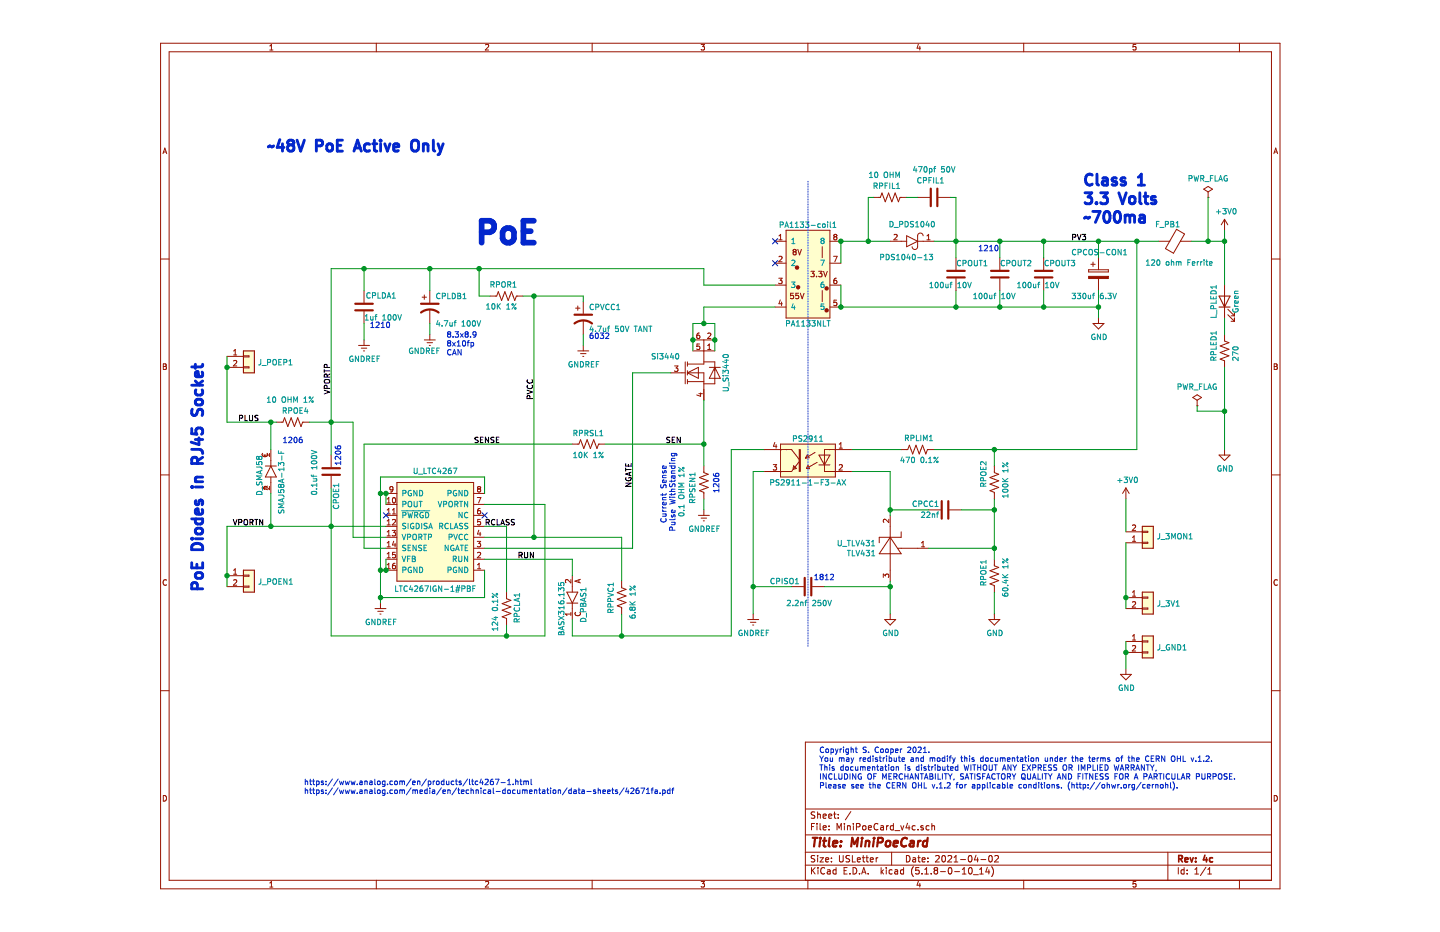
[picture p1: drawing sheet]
<svg xmlns="http://www.w3.org/2000/svg" width="432mm" height="279mm" viewBox="0 0 432 279" stroke-linecap="round" stroke-linejoin="round" font-family="sans-serif">
<path d="M35.2 0h396.6v279.4h-396.6z" fill-rule="evenodd" fill="#fff" stroke="#fff" stroke-width=".3"/>
<g fill="none" stroke="#981200" stroke-width=".3">
<path d="M48.2 13h335.6v253.5h-335.6zM50.7 15.5h330.6v248.4h-330.6zM80.9 15h.9M80.9 13.8l.5-.5v1.7M112.8 13v2.5M145.6 13.5l.6-.2 .3 .5-1 1.2h1M177.6 13v2.5M210.2 13.3h1.1l-.6 .6 .5 .2v.7l-.2 .2-.8-.2M242.3 13v2.5M275.4 13.2l-.4 1.2h1M275.8 13.9v1.1M307 13v2.5"/>
<path d="M340.6 13.3h-.8l-.1 .8 .8-.1 .1 .8-.2 .2-.7-.2M371.7 13v2.5M48.9 46.1l.5-1.7 .6 1.7M49 45.6h.8M262 59.2h2l.5-1.3 1 2.6 .9-2.6 1 2.6 1-2.6 1 2.6 .5-1.3h2M275.2 59.2h3.6M281.4 59.2h3.6M360.9 56.7l1.4-.8 1.3 .8-1.3 .8zM362.3 59.2h.1M362.3 57.5v1.7M382 46.1l.5-1.7 .6 1.7M382.1 45.6h.8"/>
<path d="M48.2 77.7h2.5M232.4 72.3h3.3M232.4 78.9h3.3M233.6 70.7l.5-.4v1.6M233.6 71.9h.9M233.6 77l.6-.2 .3 .5-1 1.2h1M235.7 69h13.2v26.3h-13.2zM238.1 75.5l-.3-.3 .3-.4 .6 .1v.4l-.3 .2M238.1 75.5l-.3 .3 .3 .6 .5-.1 .1-.2v-.5l-.3-.1M238.1 75.5h.3M239.2 74.8l.6 1.6 .5-1.6M246.6 74v3.3"/>
<path d="M248.9 72.3h3.2M248.9 78.9h3.2M249.9 76.8h1.1l-.7 1.7M250 70.6h.1M250 70.6l.3 .4M250 70.6l.3-.3 .7 .3M250.3 71l-.3 .3v.3l.3 .3 .7-.3v-.3l-.4-.3M250.3 71h.3M250.8 70.9l-.2 .1M250.9 70.8l-.1 .1M251 70.6h.1M251 70.6l-.1 .2"/>
<path d="M266.9 72.3h5M268.1 70.4l.6-.1 .3 .4-1 1.2h1M271.9 70.7l3.3 1.6-3.3 1.7zM275.2 72.3h4.9M276.8 70.7a.82 .82 0 0 0-.8-.8 .82 .82 0 0 0-.8 .8v3.3a.82 .82 0 0 1-.9 .8 .82 .82 0 0 1-.8-.8M277.9 71.9h1M277.9 70.7l.5-.4v1.6M286.7 77.3v3.6M299.8 77.3v3.6M313 77.3v3.6M327.1 79.2h1.3M327.7 78.6v1.3"/>
<path d="M329.4 77.3v3.6M347.5 72.3h3.3M352.8 68.7l2.4 1.5-3.3 5.7-2.4-1.4zM354 72.3h3.3M367.2 65.8v3.2M367.2 65.8l-1 1.6M367.2 65.8l1 1.6M381.3 77.7h2.5M109.2 87.1v3.6M109.2 93.4v3.6M126.6 89.1h1.3M127.2 88.4v1.3"/>
<path d="M128.9 87.1v3.6M128.9 92.7v4.3M147 88.8h1.9l.5-1.4 1 2.7 1-2.7 1 2.7 1-2.7 1 2.7 .4-1.3h2M172.6 92.4h1.3M173.3 91.7v1.3M174.9 90.4v3.6M174.9 96v4.3M209.7 99.8h-.3a1.02 1.02 0 0 0-.2 1.7l.5-.1 .2-.6-.4-.3-.6 .3M232.4 85.5h3.3M232.4 92h3.3M233.5 83.4h1l-.5 .6 .4 .2 .1 .6-.3 .2-.7-.1M234 89.9l-.4 1.2h1"/>
<path d="M234.4 90.5v1.1M237.9 87.9h-.8l-.1 .8 .7-.2 .3 .4v.4l-.3 .3-.7-.2M239.5 87.9h-.8l-.1 .8 .2-.2 .7 .2v.7l-.3 .2-.6-.2M240 87.9l.5 1.7 .6-1.7M243.1 81.3h1.1l-.6 .7 .5 .1 .1 .6-.4 .3-.7-.2M244.8 82.8v.2M245.5 81.3h1l-.6 .7 .5 .1v.7l-.2 .2-.7-.2M246.6 87.1v3.3M247 81.3l.5 1.7 .6-1.7M248.9 85.5h3.2M248.9 92h3.2M250.8 83.4h-.3a1.02 1.02 0 0 0-.2 1.6h.5l.2-.6-.4-.4-.6 .4"/>
<path d="M250.9 90h-.8l-.1 .8 .6-.2 .4 .3v.4l-.4 .3-.6-.1M286.7 83.5v3.6M299.8 83.5v3.6M313 83.5v3.6M326.4 80.9h6v.6h-6zM327.7 97h3.3l-1.6 1.6zM329.4 83.5v3.6M329.4 95.3v1.7M367.2 85.5v9.8M368.2 94.3l2 2M368.2 92.7l2 2M369.2 96.3h1"/>
<path d="M369.2 94.7h1M370.2 93.7v1M370.2 95.3v1M49 109.1h.5l.4 .3-.4 .5 .4 .3-.3 .6h-.6zM49 109.9h.5M68.1 110.1h4.9M68.1 106.8h4.9M70 108.2l.7-.1 .3 .4-1 1.2h1M70 106.4h1M70 105.2l.5-.4v1.6M73 106.7h1.6v.3h-1.6zM73 110h1.6v.3h-1.6z"/>
<path d="M107.5 103.6h3.3M108.3 104.4h1.7M109 105.2h.3M109.2 101.9v1.7M127.2 101.9h3.3M128.1 102.7h1.6M128.7 103.6h.3M128.9 100.3v1.6M173.3 105.2h3.2M174.1 106h1.6M174.7 106.8h.4M174.9 103.6v1.6"/>
<path d="M201.2 111.8h4.3M202.3 109.7h1l-.6 .6 .5 .2 .1 .5-.3 .3-.7-.1M205.5 108.5v6.6M206.1 111.8h5v8.2M206.1 108.5v1.3M206.1 111.1v1.3M206.1 113.7v1.4M206.1 114.4h5M206.1 111.8l3.3-1.7v3.3zM207.8 105.2h6.5M207.8 101.9h6.5M209.5 118h1.1"/>
<path d="M209.8 103.1h-.8l-.1 .8 .6-.1 .4 .3v.4l-.4 .3-.6-.2M210.1 117.8v1l-1.2-.4M211.1 101.9v7.2h-5M211.1 108.5h3.2v6.6h-3.2M212.2 104.8h1M212.2 103.6l.5-.5v1.7M212.2 100l.6-.2 .4 .5-1.1 1.2h1.1M212.7 110.1h3.3M214.3 110.1l1.7 3.3h-3.3zM357.7 119.2l1.3-.9 1.3 .9-1.3 .8zM359 120v1.6M367.2 100.3v1.9l1.3 .5-2.6 1 2.6 1-2.6 1 2.6 1-2.6 1 1.3 .5v1.9"/>
<path d="M382.1 109.1h.5l.4 .3-.4 .5 .4 .3-.3 .6h-.6zM382.1 109.9h.5M78.8 135.9a.72 .72 0 0 0 .6 1 .72 .72 0 0 0 .7-1M79.6 139.7h3.3M80.8 136.4h-1.7l.5 .5M80.8 135.9v1M81.2 139.7l1.7 3.3h-3.3zM81.2 134.8v4.9M82.9 126.6h1.9l.5-1.4 1 2.7 1-2.7 1 2.7 1-2.7 1 2.7 .5-1.3h1.9M99.3 136.4v3.6M171.6 133.1h2l.5-1.3 1 2.7 1-2.7 .9 2.7 1-2.7 1 2.7 .5-1.4h2M211.1 139.7v2l1.3 .5-2.7 1 2.7 .9-2.7 1 2.7 1-2.7 1 1.4 .5v2"/>
<path d="M229.1 134.8h8.3l2.3 2.9M231.9 139.3h1l-.6 .6 .5 .2 .1 .5-.3 .3-.7-.1M232.3 132.6l-.4 1.2h1M232.7 133.3v1.1M234.1 133.1h16.4v9.9h-16.4zM239.7 138.4l-2.3 3h-8.3M239.7 134.8v6.6M239.8 134.8v6.6M240 134.8v6.6M242.1 136.4l.5 .8-1.1 .1zM244.4 135.6l-2.8 1.7M245 138.6l-3.2 1.8 .9 .1-.4-1-.5 .9"/>
<path d="M245.6 139.4h3.3M245.6 136.4h3.3l-1.7 3zM251.7 134.4h.9M251.7 133.2l.4-.5v1.7M251.7 139.4l.6-.1 .3 .4-1 1.2h1M255.4 134.8h-8.2v6.6h8.2M270.2 134.8h2l.5-1.3 1 2.6 1-2.6 .9 2.6 1-2.6 1 2.6 .5-1.3h2M298.2 139.7v2l1.3 .5-2.6 1 2.6 .9-2.6 1 2.6 1-2.6 1 1.3 .5v2M359 121.6h.1M365.5 136.4h3.3l-1.6 1.7zM367.2 134.8v1.6M48.2 142.4h2.5"/>
<path d="M79.8 145.9v.7M80.2 145.7l-1.6 .6 1.6 .5M80.8 145.8v1l-1.2-1-.5 .3 .2 .6M81.2 143v4.9M99.3 142.7v3.6M115.7 151.2h3.3M115.7 154.5h3.3M115.7 157.8h3.3M115.7 147.9h3.3M116.1 150.8h.9M116.1 149.6l.5-.5v1.7M116.1 152.9l.5-.5v1.7"/>
<path d="M116.1 156.2l.5-.5v1.7M116.1 159.5l.5-.5v1.6M116.1 154.1h.9M116.1 157.4h.9M117.6 159h1l-.5 .6 .4 .2 .1 .6-.3 .2-.7-.1M117.7 155.9l.6-.2 .3 .5-1 1.2h1M117.7 154.1h.9M117.7 152.9l.4-.5v1.7M117.8 149.3l.3-.2a.8 .8 0 0 1 .6 .9 .8 .8 0 0 1-.8 .7l-.2-.5zM117.8 146.6l-.3 .3-.5-.1v-.8l.5-.1 .3 .3-.2 1.1-.6 .2M119 144.6h23v29.6h-23zM142 151.2h3.3"/>
<path d="M142 154.5h3.3M142 157.8h3.3M142 147.9h3.3M143.1 149.1h1.1l-.7 1.7M143.5 146.6l-.3-.3 .3-.4 .6 .3-.3 .4M143.5 146.6l-.3 .3v.3l.3 .3 .6-.3v-.3l-.3-.3M143.5 146.6h.3M143.6 158.9l-.4 1.2h1M144 152.4h-.3a1.02 1.02 0 0 0-.2 1.7l.5-.1 .1-.6-.3-.3-.6 .3M144 159.6v1M144 155.7h-.7l-.1 .8 .6-.2 .3 .4v.4l-.3 .3-.6-.2M209.4 154.5h3.3"/>
<path d="M210.2 155.3h1.7M210.9 156.1h.3M211.1 152.9v1.6M237.8 140.7l.1-1.1 .9 .8-.9 .3M266.5 155.7v1l-1.2-1-.4 .3 .1 .6M266.9 154.5v19.7M270.2 159.4v1.7h-6.5v1.6M278.4 152.9h3.7M284.7 152.9h3.6M337.6 146.3l-1 1.6M337.6 146.3v3.3M337.6 146.3l1 1.6"/>
<path d="M337.6 159.4h4.9M339.6 157.5l.6-.1 .3 .4-1 1.2h1M342.5 159.3h1.7v.3h-1.7zM381.3 142.4h2.5M49.9 173.9a.75 .75 0 0 0-1 .7 .75 .75 0 0 0 1 .7M68.1 172.6h4.9M68.1 175.9h4.9M70 174l.7-.2 .3 .5-1 1.1h1M70 171l.5-.5v1.7M70 172.2h1M73 172.4h1.6v.3h-1.6zM73 175.7h1.6v.3h-1.6z"/>
<path d="M115.7 170.9h3.3M115.7 161.1h3.3M115.7 164.4h3.3M115.7 167.7h3.3M116.1 170.5h.9M116.1 162.8l.5-.5v1.6M116.1 166l.5-.4v1.6M116.1 169.3l.5-.4v1.6M116.1 160.6h.9M116.1 163.9h.9M116.1 167.2h.9M118.1 162.2l-.4 1.2h1"/>
<path d="M118.5 168.9l-.6 .1-.2 .6v.7l.8 .1 .1-.2-.1-.6-.5-.1-.3 .3M118.5 162.9v1M118.5 165.6h-.8v.8l.6-.2 .3 .3v.4l-.3 .3-.6-.1M142 170.9h3.3M142 161.1h3.3M142 164.4h3.3M142 167.7h3.3M143.1 162.3h1l-.5 .6 .4 .2 .1 .5-.3 .3-.7-.1M143.2 170.5h.9M143.2 169.3l.5-.4v1.6M143.2 165.7l.6-.1 .3 .4-1 1.2h1M151.9 177.5v2l1.3 .5-2.6 1 2.6 .9-2.6 1 2.6 1-2.6 1 1.3 .5v2"/>
<path d="M170 177.5h3.3l-1.7 3.3zM171.2 173.7v1.1l-1.2-1.1-.5 .4 .2 .6M171.6 172.6v4.9M173.6 173.8v.8M174 173.7l-1.6 .5 1.6 .6M186.4 174.2v2l1.3 .5-2.6 1 2.6 1-2.6 .9 2.6 1-2.6 1 1.3 .5v2M237.4 175.9h3.6M243.6 175.9h3.6M264.9 173.1v-1l.6 .5 .2-.4 .5-.1 .3 .3-.2 .7M266.9 161.1l3.3 4.9h-6.5zM269.2 164.4h9.2M276.3 163.9h1"/>
<path d="M276.3 162.8l.5-.5v1.6M298.2 167.7v1.9l1.3 .5-2.6 1 2.6 1-2.6 1 2.6 1-2.6 .9 1.3 .5v2M337.6 179.2h4.9M337.6 162.7h4.9M339.6 162.3h.9M339.6 161.1l.5-.5v1.7M339.6 177.5l.5-.4v1.6M339.6 178.7h.9M342.5 162.6h1.7v.3h-1.7zM342.5 179h1.7v.3h-1.7zM383 173.9a.75 .75 0 0 0-1 .7 .75 .75 0 0 0 1 .7M112.4 182.4h3.3"/>
<path d="M113.3 183.3h1.6M113.9 184.1h.4M114.1 180.8v1.6M170 180.8h3.3M171.2 184.1h-1.7l.5 .4M171.2 183.6v.9M171.6 180.8v4.9M172.6 183.6a.72 .72 0 0 0 .6 1 .72 .72 0 0 0 .7-1M224.2 185.7h3.3M225 186.6h1.7M225.7 187.4h.3M225.8 184.1v1.6"/>
<path d="M265.3 185.7h3.3l-1.7 1.7zM266.9 184.1v1.6M296.5 185.7h3.3l-1.6 1.7zM298.2 184.1v1.6M337.6 182.4h4.9M337.6 192.3h4.9M337.6 195.6h4.9M339.6 191.9h.9M339.6 190.7l.5-.5v1.7M339.6 193.7l.6-.2 .3 .5-1 1.2h1M339.6 180.5l.6-.1 .3 .4-1 1.2h1M342.5 182.3h1.7v.3h-1.7z"/>
<path d="M342.5 192.1h1.7v.4h-1.7zM342.5 195.4h1.7v.4h-1.7zM48.2 207.1h2.5M336 202.2h3.3l-1.7 1.6zM337.6 200.5v1.7M381.3 207.1h2.5M49 238.5a.85 .85 0 0 1 .9 .8 .85 .85 0 0 1-.9 .9zM381.3 222.5h-139.8v41.4M382.1 238.5a.85 .85 0 0 1 .9 .8 .85 .85 0 0 1-.9 .9zM241.5 259.4h139.8M241.5 255.5h139.8M241.5 250.3h139.8"/>
<path d="M241.5 242.5h139.8M243.3 247.8h.7M244.3 246.9h-1v1.9M244.3 256.6l-.7-.1-.4 .3 .2 .5 .9 .4v.5l-1.1 .1M244.3 243.5l-.7-.1-.4 .3 .2 .5 .9 .4v.6h-1.1M245 246.9v.2M245 247.5v1.3M245.2 243.4v1.9M245.2 256.5v.2M245.2 257.1v1.3M245.2 244.2l.7-.1 .1 1.2M245.9 257.1h1l-1 1.3h1"/>
<path d="M245.9 246.9v1.6l.3 .3M246.8 244.7l.9-.2v-.4l-.6-.1-.3 .3 .1 .9h.8M246.8 248.2l.9-.2v-.4l-.6-.1-.3 .3 .1 .9h.8M247.6 257.8l.9-.2-.1-.4-.6-.1-.2 .3 .1 .9h.7M248.5 244.7l.9-.2-.1-.4-.5-.1-.3 .3 .1 .9h.7M248.6 248.6v.2M248.6 247.6v.2M249.3 257.2v.2M249.3 258.2v.2M250 244h.7M250.2 243.4v1.7l.5 .2M251 248.8v-1.9l.6 1.3 .7-1.3v1.9"/>
<path d="M251.4 245.2v.1M251.4 244.1v.2M251.7 256.5v1.5l.4 .4h.4l.3-.4v-1.5M253.2 246.9v.2M253.2 247.5v1.3M254.1 247.7l.8-.1 .1 1.2M254.1 247.5v1.3M254.8 256.6l-.8-.1-.3 .3 .1 .4 .9 .5v.5l-1 .1M255.1 243.3l-1.6 2.5M255.6 256.5v1.9h.9M255.9 246.9v.2M255.9 247.5v1.3"/>
<path d="M256.8 247.9l.9-.1 .1-.7-1-.2v1.9M257.1 257.8l.9-.2-.1-.4-.5-.1-.3 .3 .1 .9h.7M258.6 257.1h.7M258.8 247.7l.2-.2 .6 .2v.9l-.3 .2-.5-.2zM258.9 256.5v1.6l.4 .3M259.7 257.1h.7M259.9 256.5v1.6l.5 .3M260.4 248.2l.9-.2v-.4l-.6-.1-.3 .3 .1 .9h.8M261 257.8l.9-.2-.1-.4-.5-.1-.3 .3 .1 .9h.7M262.7 257.1v1.3M263.3 257.1l-.6 .4M263.3 247.1a.91 .91 0 0 0-1.3 .6 .91 .91 0 0 0 .9 1.1l.4-.2"/>
<path d="M264.1 247.6h.7l.1 1.2M264.9 248l-.9 .3 .3 .5 .6-.1M265.9 247.5v1.3M266.4 247.5l-.5 .4M267.4 255.5v3.9M267.9 247.6l-.6-.1-.3 .4 .1 .8h.8M267.9 246.9v1.9M268.4 249h1.4M270.1 247.5l.5 1.3 .4-1.3M271.8 256.5a.98 .98 0 0 1 1.1 .9 .98 .98 0 0 1-1.1 1zM272.1 246.8l-.4 1.4h1.2M272.6 247.5v1.3"/>
<path d="M273.7 257.2h.8l.1 1.2M273.9 259.8a2.21 2.21 0 0 0 0 3M274.4 247.6l-.5-.1-.4 .4 .1 .7 .8 .1M274.6 257.6l-1 .3 .3 .5 .7-.1M275.2 257.1h.7M275.3 248.6v.2M275.5 256.5v1.6l.4 .3M276.5 257.8l.9-.2-.1-.4-.5-.1-.3 .3 .1 .9h.7M276.8 247.6l-.4-.1-.3 .3 .1 .3 .6 .1v.5h-.7M278.2 258.2v.2M278.2 257.2v.2M278.6 247.6l-.6-.1-.3 .4 .2 .8h.7"/>
<path d="M279.4 247.7l.8-.1 .1 1.2M279.4 246.9v1.9M280.5 256.7l.8-.2 .4 .5-1.2 1.4h1.2M282.6 256.7l.3-.2a1.05 1.05 0 0 1 .6 .9 1.05 1.05 0 0 1-.6 1l-.3-.2-.2-.5zM284.3 256.7l.7-.2 .4 .5-1.2 1.4h1.2M286.1 258.4h1.1M286.1 257l.6-.5v1.9M288 257.7h1.5M290.5 256.7l.3-.2a1.03 1.03 0 0 1 .7 .9 1.03 1.03 0 0 1-.7 1l-.5-.7zM292.7 256.4l-.5 1.4h1.2M293.1 257.1v1.3M294.1 257.7h1.5"/>
<path d="M296.1 260l-.5 1.4h1.2M296.6 256.7l.3-.2a1.05 1.05 0 0 1 .7 .9 1.05 1.05 0 0 1-.7 1l-.3-.2-.1-.5zM297.3 259.8a2.21 2.21 0 0 1 0 3M298.3 256.7l.7-.2 .4 .5-1.2 1.4h1.2M350.2 255.5v8.4M361.6 260l-1.6 2.5M80.9 264.7l.5-.4v1.6M80.9 265.9h.9M112.8 263.9v2.6M145.6 264.4l.6-.1 .3 .4-1 1.2h1M177.6 263.9v2.6M210.2 264.3h1.1l-.6 .6 .5 .1v.8l-.2 .1-.8-.1"/>
<path d="M242.3 263.9v2.6M243.3 260.1v1.9M243.6 260.9l.8 1.1M244.4 260.1l-1.1 1.1M245.3 260.1v.2M245.3 260.7v1.3M247.3 260.3a.91 .91 0 0 0-1.3 .6 .91 .91 0 0 0 .9 1.1l.4-.1M248.1 260.8h.8l.1 1.2M249 261.2l-1 .4 .3 .4 .7-.1M250.7 260.8l-.6-.1-.3 .4 .1 .8h.8M250.7 260.1v1.9M253.1 261h.7"/>
<path d="M254 260.1h-.9v1.9h.9M254.9 261.9v.1M255.8 260.1a.98 .98 0 0 1 1.1 1 .98 .98 0 0 1-1.1 .9zM257.7 261.9v.1M258.4 262l.6-1.9 .7 1.9M258.6 261.5h.9M260.3 261.9v.1M264.2 260.1v1.9M264.4 261.3l.5 .7M264.9 260.7l-.7 .8M265.8 260.1v.2M265.8 260.7v1.3"/>
<path d="M267.5 260.8l-.5-.1-.4 .4 .1 .8h.8M268.4 260.8h.7l.1 1.2M269.2 261.2l-.9 .4 .2 .4 .7-.1M270.9 260.8l-.5-.1-.4 .4 .1 .8h.8M270.9 260.1v1.9M275.4 264.2l-.4 1.2h1M275.5 260.1h-.9l-.1 .9 1-.1 .1 .3-.1 .7-.2 .1-.8-.1M275.8 264.8v1.1M276.5 261.9v.1M277.3 262h1.1M277.3 260.6l.6-.5v1.9M279.2 261.9v.1"/>
<path d="M280.4 260.9l-.3 .4 .1 .6 .2 .1h.4l.4-.3-.1-.6-.3-.2M280.4 260.9l-.3-.4 .3-.4 .7 .2v.4l-.3 .2M280.4 260.9h.4M282 261.3h1.5M284.6 260.2l.2-.1a1.03 1.03 0 0 1 .7 1 1.03 1.03 0 0 1-.7 .9 1.29 1.29 0 0 1-.2-1.8zM286.3 261.3h1.4M288.6 260.6l.5-.5v1.9M288.6 262h1.1M290.6 260.3l.3-.2a1.03 1.03 0 0 1 .6 1 1.03 1.03 0 0 1-.6 .9l-.5-.7zM291.9 262.2h1.5M293.8 262h1M293.8 260.6l.5-.5v1.9"/>
<path d="M296.5 260.7v1.3M307 263.9v2.6M340.6 264.3h-.8l-.1 .7 .8-.1 .1 .9-.2 .1-.7-.1M353.3 260.1v1.9M355.1 260.8l-.6-.1-.4 .4 .2 .8h.8M355.1 260.1v1.9M356 261.9v.1M356 260.8v.2M358.3 262h1.1M358.3 260.6l.5-.5v1.9M362.2 262h1.1M362.2 260.6l.5-.5v1.9"/>
<path d="M371.7 263.9v2.6"/>
</g>
<path d="M353.5 257.5l.9-.1 .2-.3-.1-.4-1-.2v1.9M353.9 257.5l.7 .9M355.3 257.8l.9-.2-.1-.4-.5-.1-.3 .3 .1 .9h.7M356.9 257.1l.4 1.3 .5-1.3M358.5 258.2v.2M358.5 257.2v.2M361.3 256.4l-.5 1.4h1.3M361.8 257.1v1.3M363.6 257.2l-.5-.1-.4 .4 .1 .7 .8 .1" fill="none" stroke="#981200" stroke-width=".49"/>
<g fill="none" stroke="#981200" stroke-width=".66">
<path d="M279.1 56.5v5.3M281.1 56.5v5.3M106.5 91.1h5.3M106.5 93h5.3M126.3 91.1h5.2M126.3 93.7a4.2 4.2 0 0 1 5.2 0M172.3 94.3h5.2M172.3 97a4.2 4.2 0 0 1 5.2 0M284 83.2h5.3M284 81.2h5.3M297.2 83.2h5.2M297.2 81.2h5.2"/>
<path d="M310.3 83.2h5.3M310.3 81.2h5.3M96.7 140.4h5.2M96.7 142.3h5.2M282.4 150.2v5.3M284.4 150.2v5.3M241.3 173.2v5.3M243.3 173.2v5.3M243.7 251.2h1.5M244.4 251.2l-.3 2.6M245.9 252.1l-.2 1.7M246 251.2v.2"/>
<path d="M246.8 252.1h1M247.3 251.2l-.3 2.2 .6 .4M248.8 251.2l-.3 2.2 .3 .4M249.8 252.9l1.3-.2-.1-.5-.7-.1-.5 .3v1.2h1M252 253.5v.3M252.2 252.2v.2M255.2 253.8l.4-2.6 .6 1.8 1.1-1.8-.3 2.6M258.4 252.1l-.2 1.7M258.5 251.2v.2M259.6 252.3l.4-.2 .6 .1v1.6M259.7 252.1l-.3 1.7M262 252.1l-.2 1.7"/>
<path d="M262.1 251.2v.2M263.2 252.6l1.2-.2 .3-.3-.1-.8-1.2-.1-.4 2.6M265.8 252.3l.4-.2 .7 .2v1l-.5 .5-.7-.3zM268 252.9l1.2-.2v-.5l-.8-.1-.4 .3v1.2h1M272 251.4a1.31 1.31 0 0 0-1.7 .5 1.31 1.31 0 0 0 .3 1.7l.6 .2 .5-.3M273 252.2h1l-.1 1.6M274 252.7l-.8 .1a.51 .51 0 0 0-.5 .4 .51 .51 0 0 0 .4 .6l.8-.2M275.4 252.1l-.2 1.7M276.1 252.1l-.5 .1-.3 .4M278.1 252.2h-1l-.4 1.1 .4 .5 .8-.2M278.2 251.2l-.3 2.6"/>
<circle cx="239" cy="80.2" r=".33"/>
<circle cx="239.3" cy="86.1" r=".33"/>
<circle cx="247.9" cy="93" r=".33"/>
<circle cx="247.9" cy="86.5" r=".33"/>
</g>
<g fill="none" stroke="#009596" stroke-width=".3">
<path d="M260.7 53.2h.9M260.7 52l.5-.4v1.6M262.1 55.7h.8l.1-.7-.9-.1v1.6M262.4 51.7l.3-.1a.8 .8 0 0 1 .6 .8 .8 .8 0 0 1-.8 .8l-.2-.6zM262.5 55.7l.6 .8M263.7 55.7h.8l.1-.7-.9-.1v1.6M265.2 51.8l.3-.2 .6 .2 .1 .9-.2 .5h-.5l-.3-.2zM265.4 55.7h.6M266.2 54.9h-.8v1.6M266.8 54.9v1.6M266.9 51.6v1.6M266.9 52.4h.9"/>
<path d="M267.6 54.9v1.6h.8M267.8 51.6v1.6M268.6 53.2v-1.6l.6 1.2 .5-1.2v1.6M268.8 55.3l.5-.4v1.6M268.8 56.5h1M274.3 49.9l-.4 1.1h1.1M274.7 50.5v1.1M275.4 49.9h1.1l-.7 1.7M276.2 53.4a.72 .72 0 0 0-1 .6 .72 .72 0 0 0 1 .7M276.9 54.1l.8-.1 .1-.6-.9-.2v1.7M277.2 50.1l.3-.2a.89 .89 0 0 1 .5 .9 .89 .89 0 0 1-.5 .8l-.4-.6zM278.5 54h.6"/>
<path d="M278.7 50.6l.5-.1 .3 .3-.2 .7h-.6M278.7 50.5v1.6M279.3 53.2h-.8v1.7M280 53.2v1.7M280 50.5h.6M280.6 49.9l-.4 .3v1.4M280.7 53.2v1.7h.8M282 53.7l.5-.5v1.7M282 54.9h.9M283.2 49.9h-.8l-.1 .8 .3-.1 .6 .1v.7l-.3 .2-.6-.2M284 50.1l.3-.2a.8 .8 0 0 1 .6 .9 .8 .8 0 0 1-.8 .7l-.2-.5zM285.3 49.9l.5 1.7 .6-1.7"/>
<path d="M356.5 53.5l.8-.1 .1-.6-.9-.2v1.7M358 52.6l.4 1.7 .3-1.2 .3 1.2 .4-1.7M360.1 53.5l.7-.1 .1-.6-.8-.2v1.7M360.5 53.5l.5 .8M361.3 54.4h1.3M363 53.4h.5M363.7 52.6h-.7v1.7M364.4 52.6v1.7h.8M365.5 54.3l.5-1.7 .5 1.7M365.6 53.8h.8M367.9 52.7a.74 .74 0 0 0-.9 .8 .74 .74 0 0 0 1 .6v-.5h-.3M233.9 67.4l.8-.1 .1-.6-.9-.2v1.7"/>
<path d="M235.3 68.2l.6-1.7 .5 1.7M235.5 67.7h.8M236.9 68.2h.9M236.9 67l.5-.5v1.7M237.4 71.9l.5-.5v1.6M237.4 73h1M238.2 78.1h-.8M238.2 78.1h.1M238.3 78.1v.6l-.9 .9h1M238.5 68.2h.9M238.5 67l.4-.5v1.7M240 66.5h1l-.6 .7 .5 .1v.7l-.2 .2-.7-.2"/>
<path d="M241.5 66.5h1l-.5 .7 .4 .1 .1 .6-.3 .3-.7-.2M243.2 67.6h1.3M246 67.2l-.5-.1-.3 .3 .2 .7h.6M246.1 78h1.1l-.7 1.6M246.5 72.1l-.3 .3v.4l.3 .2 .6-.2v-.5l-.3-.2M246.5 72.1l-.3-.3 .3-.4 .6 .2v.4l-.3 .1M246.5 72.1h.3M246.8 67.2l.3-.1 .4 .3-.2 .7-.6-.1zM248.2 66.5v.2M248.2 67.1v1.1M249 66.5v1.5l.2 .2M249.7 68.2h1"/>
<path d="M249.7 67l.5-.5v1.7M264.1 77.1l.8-.1v-.6l-.8-.2v1.7M265.7 76.2a.83 .83 0 0 1 .9 .9 .83 .83 0 0 1-.9 .8zM266.9 66.4a.83 .83 0 0 1 .9 .8 .83 .83 0 0 1-.9 .8zM268.1 68.2h1.3M268.2 76.3h-.8v.6a.72 .72 0 0 1 .8 .8l-.9 .1M268.8 77.9h1M268.8 76.7l.5-.5v1.7M269.8 67.2l.9-.1v-.6l-.9-.1v1.6M270.6 76.4l.2-.2a.89 .89 0 0 1 .6 .9 .89 .89 0 0 1-.6 .8l-.4-.6zM271.4 66.4a.83 .83 0 0 1 1 .8 .83 .83 0 0 1-1 .8zM272.4 76.2l-.4 1.1h1"/>
<path d="M272.8 76.8v1.1M273.8 76.3l.1-.1a.89 .89 0 0 1 .6 .9 .89 .89 0 0 1-.6 .8 1.07 1.07 0 0 1-.1-1.6zM273.9 66.5h-.8v.5l.7 .3 .1 .4-.3 .3h-.6M274.6 68h.9M274.6 66.8l.4-.4v1.6M275.2 77.3h1.2M276.3 66.5l.2-.1a.87 .87 0 0 1 .6 .8 .87 .87 0 0 1-.6 .8l-.4-.6zM277.1 77.9h1M277.1 76.7l.5-.5v1.7M278.1 66.3l-.4 1.2h1M278.5 66.9v1.1M278.6 76.2h1.1l-.6 .7 .5 .1 .1 .6-.4 .3-.7-.2"/>
<path d="M279.4 66.5l.2-.1a.87 .87 0 0 1 .6 .8 .87 .87 0 0 1-.6 .8l-.4-.6zM288.1 78.2a.72 .72 0 0 0-1.1 .7 .72 .72 0 0 0 1.1 .6M288.8 78.9l.8-.1v-.6l-.8-.2v1.7M290.4 78.3l.3-.3 .7 .3v.8l-.2 .5-.5 .1-.3-.2zM292.1 78v1.4l.3 .3 .7-.3v-1.4M293.6 78h.9M294.1 78v1.7M295 79.7h1M295 78.5l.5-.5v1.7M301.2 78.2a.72 .72 0 0 0-1 .7 .72 .72 0 0 0 1 .6M301.9 78.9l.8-.1 .1-.6-.9-.2v1.7M303.6 78.3l.3-.3 .6 .3 .1 .8-.3 .5-.4 .1-.3-.2z"/>
<path d="M305.3 78v1.4l.3 .3 .6-.3v-1.4M306.8 78h.9M307.2 78v1.7M308.2 78.2l.6-.2 .3 .5-1 1.2h1M314.4 78.2a.72 .72 0 0 0-1.1 .7 .72 .72 0 0 0 1.1 .6M315.1 78.9l.7-.1 .1-.6-.8-.2v1.7M316.7 78.3l.3-.3 .7 .3v.8l-.2 .5-.5 .1-.3-.2zM318.4 78v1.4l.3 .3 .7-.3v-1.4M319.9 78h.9M320.4 78v1.7M321.2 78h1.1l-.6 .7 .5 .1v.7l-.2 .2-.8-.2M322.6 74.9a.72 .72 0 0 0-1 .7 .72 .72 0 0 0 1 .6"/>
<path d="M323.3 75.6l.8-.1v-.6l-.8-.1v1.6M325.9 74.9a.72 .72 0 0 0-1.1 .7 .72 .72 0 0 0 1.1 .6M326.6 75l.3-.2 .6 .2 .1 .8-.2 .5-.5 .1-.3-.2zM329.2 74.9h-.9l.1 .6 .6 .2 .2 .4-.4 .3-.6-.1M329.9 75.8h1.2M332.8 74.9a.72 .72 0 0 0-1 .7 .72 .72 0 0 0 1 .6M333.5 75l.4-.2 .6 .2 .1 .8-.3 .5-.4 .1-.4-.2zM336.2 74.8v1.6l-.9-1.6v1.6M336.9 76.4h.9M336.9 75.2l.5-.4v1.6M343.8 79.5h.9M343.8 78.3l.4-.4v1.6"/>
<path d="M345.3 78l.6-.1 .4 .4-1.1 1.2h1.1M346.8 67.2h.5M347 78l.3-.1a.89 .89 0 0 1 .5 .8 .89 .89 0 0 1-.5 .8l-.4-.6zM347.6 66.4h-.8v1.6M347.8 68.2h1.2M349.4 67.2h.8l.1-.7-.9-.1v1.6M349.8 78.5l.4-.1 .4 .3-.2 .8h-.4l-.3-.3zM351.1 67.2h.5M351.1 66.4l.8 .1v.3l-.3 .4 .4 .3-.1 .5h-.8zM351.3 78.6l.6-.1 .1 1M351.3 77.9v1.6M352.7 68h.9"/>
<path d="M352.7 66.8l.4-.4v1.6M352.7 78.6l.5-.2 .3 .3M352.7 78.4v1.1M353.5 78.7l.2-.3 .4 .1v1M353.5 78.7v.8M356.2 78.7h.5M357 77.9h-.8v1.6M357.5 79l.8-.2-.1-.3-.4-.1-.3 .3 .1 .8h.6M359 78.4v1.1M359.5 78.4l-.5 .3M360 78.4v1.1M360.5 78.4l-.5 .3"/>
<path d="M361 77.9v.1M361 78.4v1.1M361.6 78.4h.6M361.8 77.9v1.4l.4 .2M362.7 79l.8-.2-.1-.3-.5-.1-.2 .3 .1 .8h.6M364.8 63.5h1.2M365.4 62.9v1.2M366.7 62.5h1l-.6 .6 .5 .2 .1 .5-.3 .3-.7-.1M368.1 62.5l.6 1.6 .5-1.6M369.9 62.7l.2-.2a.87 .87 0 0 1 .6 .8 .87 .87 0 0 1-.6 .8l-.4-.6zM109.5 94.8l.5-.5v1.7M109.5 96h.9"/>
<path d="M111 87.9a.72 .72 0 0 0-1 .7 .72 .72 0 0 0 1 .6M111.1 94.9l.1 1 .7-.1M111.7 88.6l.8-.1v-.6l-.8-.2v1.7M111.9 94.9v1.1M112.4 94.9h.6M113 94.3l-.4 .2v1.5M113.3 87.7v1.7h.8M114.6 87.7a.83 .83 0 0 1 1 .9 .83 .83 0 0 1-1 .8zM114.7 96h1M114.7 94.8l.5-.5v1.7M116.1 89.4l.5-1.7 .6 1.7M116.2 88.9h.8"/>
<path d="M116.5 94.5l.2-.2a.87 .87 0 0 1 .6 .8 .87 .87 0 0 1-.6 .9l-.4-.7zM117.6 89.4h1M117.6 88.2l.5-.5v1.7M118.1 94.4l.2-.1a.87 .87 0 0 1 .5 .8 .87 .87 0 0 1-.5 .9 1.07 1.07 0 0 1-.2-1.6zM119.3 94.3l.5 1.7 .6-1.7M131.3 96.1l-.4 1.1h1M131.7 96.7v1.1M131.9 88.1a.72 .72 0 0 0-1 .6 .72 .72 0 0 0 1 .7M132.6 97.6v.2M132.6 88.8l.9-.2v-.5l-.9-.2v1.7M133.2 96.1h1.1l-.7 1.7M134.3 87.9v1.7h.8"/>
<path d="M134.9 96.7l.1 1 .6-.1M135.6 87.9a.83 .83 0 0 1 .9 .8 .83 .83 0 0 1-.9 .9zM135.6 96.7v1.1M136.1 96.7h.7M136.8 96.1l-.4 .3v1.4M137.3 87.9l.8 .2v.3l-.3 .3 .4 .3-.1 .5-.8 .1zM137.3 88.7h.5M138.5 97.8h.9M138.5 96.6l.5-.5v1.7M138.8 89.6h1M138.8 88.4l.5-.5v1.7M140.2 96.3l.3-.2a.87 .87 0 0 1 .5 .8 .87 .87 0 0 1-.5 .9l-.4-.7z"/>
<path d="M141.9 96.2l.1-.1a.89 .89 0 0 1 .6 .8 .89 .89 0 0 1-.6 .9l-.4-.7zM141.9 96.2l-.1 .1M143 96.1l.6 1.7 .5-1.7M145.9 92.7h1M145.9 91.5l.5-.5v1.7M147.2 85.3l.9-.1v-.6l-.9-.1v1.6M147.6 91.2l.3-.2a.89 .89 0 0 1 .5 .9 .89 .89 0 0 1-.5 .8l-.4-.7zM147.6 85.3l.6 .8M148.2 91.1v.1M148.9 85.3l.9-.1v-.6l-.9-.1v1.6M149.1 91v1.7M149.4 91.8l.6 .9"/>
<path d="M150 91l-.9 1M150.5 84.7l.3-.2 .7 .2v.8l-.2 .5-.5 .1-.3-.2zM151.9 92.7h1M151.9 91.5l.5-.5v1.7M152.3 85.3l.7-.1 .1-.6-.8-.1v1.6M152.6 85.3l.6 .8M153.6 91.1h.3v.3h-.3zM153.8 86.1h1M153.8 84.9l.5-.4v1.6M154.8 91l-1.3 1.7M177.3 97.7l-.4 1.2h1.1M177.7 98.3v1.1"/>
<path d="M178 91.4a.72 .72 0 0 0-1.1 .6 .72 .72 0 0 0 1.1 .7M178.6 99.2v.2M178.6 92h.8l.1-.6-.9-.2v1.6M179.2 97.8h1.1l-.7 1.6M180.1 91.2l.5 1.6 .5-1.6M180.9 98.3l.1 1 .6-.1M181.6 98.3v1.1M182.2 98.3h.6M182.7 91.4a.72 .72 0 0 0-1.1 .6 .72 .72 0 0 0 1.1 .7M182.8 97.8l-.4 .2v1.4M184.3 91.4a.72 .72 0 0 0-1 .6 .72 .72 0 0 0 1 .7M184.9 92.8h.9"/>
<path d="M184.9 91.7l.5-.5v1.6M185.4 97.8h-.8l-.1 .8 .8-.1 .1 .7-.2 .2-.7-.2M186.3 97.9l.2-.1a.87 .87 0 0 1 .6 .8 .87 .87 0 0 1-.6 .8 1.07 1.07 0 0 1-.2-1.5zM187.5 97.8l.5 1.6 .6-1.6M190.2 97.8h.9M190.6 97.8v1.6M191.4 99.4l.6-1.6 .5 1.6M191.6 99h.8M194 97.8v1.6l-1-1.6v1.6M194.5 97.8h1M195 97.8v1.6M236.6 96.2l-.8-.1v1.7"/>
<path d="M236.6 96.2l.1 .1M236.7 96.3l-.1 .6-.8 .1M237.3 97.8l.5-1.7 .5 1.7M237.4 84.6h1l-.6 .6 .4 .1M237.4 97.3h.8M237.8 91.1l-.4 1.1h1M238.2 85.3h.1M238.2 91.7v1.1M238.3 85.3l-.1 .8-.8-.1M238.8 97.8h1M238.8 96.6l.5-.5v1.7M240.4 97.8h.9"/>
<path d="M240.4 96.6l.5-.5v1.7M241.9 96.1h1l-.5 .6 .4 .2 .1 .6-.3 .3-.7-.2M243.4 96.1h1.1l-.6 .6 .5 .2v.7l-.2 .2-.8-.2M246.1 96.1v1.7l-.9-1.7v1.7M246.9 96.1v1.7h.8M247 84.6h-.3a1.02 1.02 0 0 0-.2 1.6l.6-.2v-.7l-.6-.1-.3 .3M247.1 91.1h-.8l-.1 .8 .2-.1 .7 .1v.7l-.3 .2-.6-.2M248 96.1h.9M248.5 96.1v1.7M278.8 86.3h1M278.8 85.1l.5-.5v1.7M280.5 84.8l.3-.2a.87 .87 0 0 1 .6 .8 .87 .87 0 0 1-.6 .9l-.4-.7z"/>
<path d="M282.1 84.8l.3-.2a.89 .89 0 0 1 .5 .8 .89 .89 0 0 1-.5 .9l-.4-.7zM283.6 85.2l.1 1 .6-.1M284.3 85.2v1.1M284.9 85.2h.6M285.5 84.6l-.4 .2v1.5M287.2 86.3h.9M287.2 85.1l.5-.5v1.7M289 84.7l.2-.1a.8 .8 0 0 1 .6 .9 .8 .8 0 0 1-.8 .7l-.2-.6zM290.2 84.6l.5 1.7 .6-1.7M292 89.6h.9M292 88.4l.4-.5v1.7M293.7 88.1l.2-.2a.87 .87 0 0 1 .6 .8 .87 .87 0 0 1-.6 .9l-.4-.7z"/>
<path d="M295.3 88.1l.2-.2a.89 .89 0 0 1 .6 .8 .89 .89 0 0 1-.6 .9l-.4-.7zM296.8 88.5v1l.6-.1M297.4 88.5v1.1M298 88.5h.6M298.6 87.9l-.4 .2v1.5M300.3 89.6h1M300.3 88.4l.5-.5v1.7M302.1 88.1l.2-.2a.8 .8 0 0 1 .6 .9 .8 .8 0 0 1-.8 .7l-.2-.6zM303.3 87.9l.6 1.7 .5-1.7M305.1 86.3h1M305.1 85.1l.5-.5v1.7M306.8 84.8l.3-.2a.87 .87 0 0 1 .6 .8 .87 .87 0 0 1-.6 .9l-.4-.7z"/>
<path d="M308.4 84.8l.3-.2a.89 .89 0 0 1 .5 .8 .89 .89 0 0 1-.5 .9l-.4-.7zM309.9 85.2l.1 1 .6-.1M310.6 85.2v1.1M311.1 85.2h.7M311.8 84.6l-.4 .2v1.5M313.5 85.1l.5-.5v1.7M313.5 86.3h.9M315.3 84.7l.2-.1a.8 .8 0 0 1 .5 .9 .8 .8 0 0 1-.7 .7l-.2-.6zM316.5 84.6l.5 1.7 .6-1.7M321.5 87.9h1l-.5 .6 .4 .2v.8l-.9-.1M323 87.9h1.1l-.6 .6 .5 .2v.7l-.3 .2-.7-.2M324.9 88.1l.2-.2a.8 .8 0 0 1 .6 .9 .8 .8 0 0 1-.8 .7l-.2-.6z"/>
<path d="M326.3 88.5l.1 1 .6-.1M327 88.5v1.1M327.6 88.5h.6M328.2 87.9l-.4 .2v1.5M330.7 87.9h-.3a1.02 1.02 0 0 0-.2 1.7l.6-.2v-.7l-.6-.2-.3 .4M331.6 89.4v.2M332.2 87.9h1l-.5 .6 .4 .2v.8l-.9-.1M333.7 87.9l.5 1.7 .6-1.7M363.1 88.8v.8h1.6v-.8M363.3 87.3a.87 .87 0 0 1 1-.1 .87 .87 0 0 1 .4 .9h-1.6zM363.8 89v.6M363.9 92.5l-.1-.7-.6-.1-.1 .8h1.6"/>
<path d="M364.7 85.6v.9M364.7 90.1v.8h-1.6M364.7 94.3v.8h-1.6M364.7 99.3v1M364.7 86h-1.6l.4 .5M364.7 99.8h-1.6l.4 .5M364.9 92.9v1.3M369.7 92.6a.74 .74 0 0 0 .8 1 .74 .74 0 0 0 .6-1.1h-.5v.4M370.2 91.9h1.1M370.2 91.4l.3 .5M370.2 88h1.1M371.2 88.8l.1 .5-.3 .2-.7-.1v-.6l.3-.1 .1 .8"/>
<path d="M371.2 90.2l.1 .5-.3 .2-.7-.1v-.6l.3-.1 .1 .8M371.3 87.3l-1 .1v.6M78.2 107.8l-.1 1.4-.5 .2M78.6 109.6h1.2M80.2 119.4l.4-.4v1.6M80.2 108.6l.8-.1 .1-.6-.9-.1v1.6M81.9 119.1l.2-.1a.89 .89 0 0 1 .6 .8 .89 .89 0 0 1-.6 .8l-.4-.6zM81.9 108l.3-.2 .6 .2 .1 .8-.2 .5-.5 .1-.3-.2zM83.6 108.5h.5M84.4 107.8h-.8v1.6h.8M84.6 119.2l.3-.2 .7 .2 .1 .9-.3 .4-.5 .1-.3-.2zM85.1 108.6l.9-.1v-.6l-.9-.1v1.6"/>
<path d="M86.3 119v1.6M86.3 119.8h1M86.6 109.4h1M86.6 108.2l.5-.4v1.6M87.3 119v1.6M91.1 119.4l.5-.4v1.6M92.8 119.1h.3v.3h-.3zM93.9 119l-1.2 1.6M105.8 106.8a.74 .74 0 0 0-1 .8 .74 .74 0 0 0 1.1 .6v-.5h-.4M107.5 106.7v1.7l-.9-1.7v1.7M108.3 106.7a.83 .83 0 0 1 .9 .9 .83 .83 0 0 1-.9 .8zM109.9 107.6l.9-.1v-.6l-.9-.2v1.7"/>
<path d="M110.3 107.6l.6 .8M111.6 107.5h.5M112.3 106.7h-.7v1.7h.7M113.1 107.5h.5M113.9 106.7h-.8v1.7M123.7 104.4a.74 .74 0 0 0-.9 .8 .74 .74 0 0 0 1 .6v-.5h-.3M125.4 104.3v1.7l-.9-1.7v1.7M126.2 104.3a.83 .83 0 0 1 .9 .9 .83 .83 0 0 1-.9 .8zM127.9 105.2l.8-.1v-.6l-.8-.2v1.7M128.2 105.2l.6 .8M129.5 105.1h.5M130.3 104.3h-.8v1.7h.8"/>
<path d="M131 105.1h.5M131.8 104.3h-.8v1.7M171.5 108.5a.74 .74 0 0 0-.9 .7 .74 .74 0 0 0 1 .7v-.6h-.3M173.3 108.4v1.6l-1-1.6v1.6M174 108.4a.83 .83 0 0 1 1 .8 .83 .83 0 0 1-1 .8zM175.7 109.2l.8-.1v-.6l-.8-.1v1.6M176.1 109.2l.5 .8M177.3 109.2h.6M178.1 108.4h-.8v1.6h.8M178.8 109.2h.5M179.6 108.4h-.8v1.6M196.5 106.1h-.9v.5l.7 .3 .2 .4-.3 .3h-.7"/>
<path d="M197.2 106v.1M197.2 106.5v1.1M197.8 106h1l-.5 .6 .5 .2v.7l-.3 .1-.7-.1M199.8 105.9l-.3 1.2h1M200.2 106.5v1.1M201.4 105.9l-.4 1.2h1.1M201.8 106.5v1.1M202.7 106.1l.3-.1a.87 .87 0 0 1 .6 .8 .87 .87 0 0 1-.6 .8l-.4-.6zM216.8 116.2h1.3l.3 .3-.3 .7h-1.3M216.8 112v-1l.6 .5 .2-.5 .8 .1-.1 .9M216.8 112.6h.1M216.9 106.5a.95 .95 0 0 1 1.5 .3 .96 .96 0 0 1-1.6-.1z"/>
<path d="M216.9 113.3v.9l.6-.1 .2-.6 .4-.2 .3 .3v.7M217.3 112.6h1.1M217.3 109.6h1.1M217.3 108h1.1M217.9 109.3v1.1l-1.2-.4M217.9 107.8v1l-1.2-.4M218.6 114.6v1.2M328.3 100.3a.74 .74 0 0 0-1 .7 .74 .74 0 0 0 1.1 .6v-.5h-.4M330 100.2v1.6l-.9-1.6v1.6M330.8 100.2a.83 .83 0 0 1 .9 .8 .83 .83 0 0 1-.9 .8zM353.3 115.9h.7l.1-.6-.8-.2v1.6M354.7 115.1l.4 1.6 .3-1.1 .4 1.1 .3-1.6"/>
<path d="M356.8 115.9h.8v-.6l-.8-.2v1.6M357.2 115.9l.5 .8M358 116.9h1.3M359.7 115.9h.5M360.5 115.1h-.8v1.6M361.1 115.1v1.6h.8M362.2 116.7l.5-1.6 .5 1.6M362.3 116.3h.8M363.1 102.6v.8h1.6v-.8M363.3 101.1a.85 .85 0 0 1 1-.1 .85 .85 0 0 1 .4 .9h-1.6zM363.8 102.8v.6M363.9 106.3l-.1-.8h-.6l-.1 .8h1.6"/>
<path d="M363.9 108l-.1-.8-.6-.1-.1 .9h1.6M364.7 115.2a.74 .74 0 0 0-1 .7 .74 .74 0 0 0 1.1 .7v-.6h-.4M364.7 103.9v.8h-1.6M364.7 107l-.8 .6M369.8 104.1a.88 .88 0 0 1 1.5 .4 .94 .94 0 0 1-1.7-.1zM371.3 106.1l-1.7-.6v1M371.3 107.1v1l-1.2-1-.5 .3 .2 .6M76.9 138.5v.7l.8 .1-.2-.6 .4-.3h.4l.3 .3-.2 .6M77.6 137.1l-.3-.3-.4 .3 .2 .6h.4l.1-.3M77.6 137.1l.3-.3 .7 .3-.3 .6h-.5l-.2-.3M77.6 137.1v.3M80.2 120.6h.9"/>
<path d="M83.5 139.6v-1l.6 .6 .2-.5h.7l.1 .2-.1 .7M83.5 135.1v.8h1.6M84.3 135.3v.6M84.5 136.7v1.2M84.9 123.1l.8-.1 .1-.6-.9-.1v1.6M85.3 123.1l.6 .8M86.6 123.1l.8-.1v-.6l-.8-.1v1.6M88.1 120.6v-1.6l.5 1.2 .6-1.2v1.6M88.2 122.5l.3-.2 .6 .2 .1 .8-.2 .5-.5 .1-.3-.2zM89.9 123h.6M90.7 122.3h-.8v1.6h.8M91.1 120.6h1"/>
<path d="M91.7 122.2l-.4 1.1h1.1M92.1 122.8v1.1M93.3 135l1.7 .6-1.7 .5M93.4 138.4a.8 .8 0 0 1 1-.4 .8 .8 0 0 1 .5 .9 .8 .8 0 0 1-.9 .3 .8 .8 0 0 1-.6-.8zM93.5 136.7a.88 .88 0 0 1 1.5 .4 .93 .93 0 0 1-1.7-.2zM95 139.7v.9M172 137.2h1M172 136l.5-.4v1.6M172.1 129.8l.9-.1v-.5l-.9-.2v1.6M172.5 129.8l.5 .8M173.7 135.7l.3-.1a.89 .89 0 0 1 .5 .8 .89 .89 0 0 1-.5 .8l-.4-.6zM173.7 129.8l.9-.1v-.5l-.9-.2v1.6"/>
<path d="M175.2 135.6v1.6M175.4 129.8l.8-.1v-.5l-.8-.2v1.6M175.5 136.3l.6 .9M175.8 129.8l.5 .8M176.1 135.6l-.9 .9M177.9 129.1l-.9 .1 .1 .5 .6 .2 .2 .4-.3 .3h-.7M178 137.2h1M178 136l.5-.4v1.6M178.6 129v1.6h.8M179.7 135.7h.3v.3h-.3zM179.8 130.6h1M179.8 129.5l.5-.5v1.6"/>
<path d="M180.8 135.6l-1.2 1.6M237.9 131.5l.9-.1v-.6l-.9-.2v1.7M240.4 130.7l-.8 .1v.5l.7 .3 .1 .4-.3 .3-.6-.1M241.1 130.8l.6-.2 .3 .5-1 1.2h1M243.6 131.4l-.4 .3-.4-.1-.1-.8 .5-.2 .4 .4-.3 1.1-.5 .2M244.2 132.3h.9M244.2 131.1l.5-.5v1.7M245.7 132.3h1M245.7 131.1l.5-.5v1.7M270.6 137l-.4 1.1h1M270.9 137.6v1.1M271.5 131.3h.8l.1-.7-.9-.1v1.6"/>
<path d="M271.7 137h1.1l-.7 1.7M271.9 131.3l.5 .8M273.2 131.3h.7l.1-.7-.8-.1v1.6M273.4 137.2l.3-.2a.89 .89 0 0 1 .6 .9 .89 .89 0 0 1-.6 .8l-.4-.6zM274.8 130.5v1.6h.8M276.1 130.5v1.6M276.3 137.2l.2-.2a.87 .87 0 0 1 .6 .9 .87 .87 0 0 1-.6 .8l-.4-.6zM276.9 132.1v-1.6l.6 1.2 .5-1.2v1.6M277.8 138.5v.2M278.5 138.7h.9M278.5 137.5l.4-.5v1.7M278.7 132.1h1"/>
<path d="M278.7 130.9l.5-.4v1.6M280.1 137.1h.3v.3h-.3zM280.9 138.3h.3v.3h-.3zM281.3 137l-1.3 1.7M294 140v.8h1.7v-.8M295.7 138.4v1l-1.2-1-.5 .3 .2 .6M300.6 138.7l1.6 1.3M300.7 139.6h.3v.3h-.3zM301.8 138.8h.4v.3h-.4zM366.1 139.7a.74 .74 0 0 0-1 .8 .74 .74 0 0 0 1.1 .6v-.5h-.4M367.8 139.6v1.7l-.9-1.7v1.7M368.6 139.6a.83 .83 0 0 1 .9 .8 .83 .83 0 0 1-.9 .9z"/>
<path d="M76.9 140h1.2l.4 .2 .1 .4M77 144.5v.8h.5a.72 .72 0 0 1 .9-.8l.1 .9M77.1 147.4a.87 .87 0 0 1 1-.1 .87 .87 0 0 1 .5 .9h-1.7zM78.1 141.2v.8M78.6 142.7h-1.7l1.2 .5-1.2 .6h1.7M78.6 141l-1.7 .6 1.7 .5M78.7 145.7v1.3M83.5 146.8v.8l.8 .1-.1-.8 .8-.1 .1 .3-.1 .6M83.5 148.4l1.4 .1 .2 .5M83.6 152.9l.1 .8 .5-.1 .2-.6 .4-.1 .3 .3v.6M84.2 145.5l.3-.3 .6 .3-.3 .7h-.3l-.3-.4M84.2 145.5l-.3-.3-.4 .3 .3 .7 .4-.4"/>
<path d="M84.2 145.5v.3M84.5 141.8v1.3M84.7 143.8v.8M84.7 149.6v.8M85.1 151.1h-1.6l1.2 .5-1.2 .6h1.6M85.1 140.2v.9M85.1 149.4l-1.6 .6 1.6 .5M85.1 143.6l-1.6 .6 1.6 .5M85.1 140.7h-1.6l.4 .4M93.3 142.4l.3 .4h1.4M93.4 147.5a.97 .97 0 0 1 1.6 .3 .94 .94 0 0 1-1.7-.1zM93.9 143.5h1.1"/>
<path d="M93.9 142.4v.6M94.8 143.5l.1 .7h-1M94.8 146.6h.2M95 145.4h-1.7l.5 .5M95 144.9v1M95 140.2h-1.7l.5 .4M99.9 146.6v.8h1.7v-.8M100 148.3l.5-.2 .8 .1 .3 .6-.6 .4-.8-.1-.3-.3zM100.1 151.4a.72 .72 0 0 0 .6 1.1 .72 .72 0 0 0 .7-1.1M100.7 146.8v.6M100.8 150.7l-.1-.8h-.6l-.2 .8h1.7M101.6 145v1"/>
<path d="M101.6 145.5h-1.7l.5 .5M120.4 153.1h8.5M120.8 147.9l.9-.2v-.5l-.9-.2v1.7M120.8 151.1l.9-.1v-.5l-.9-.2v1.6M120.8 154.4l.9-.1v-.6l-.9-.1v1.6M121.7 157h-.9v.5l.7 .3 .2 .4-.3 .3-.7-.1M122.3 153.6l.4 1.6 .3-1.2 .3 1.2 .4-1.6M122.4 156.9v1.6M122.4 150.5l.4-.2 .6 .2 .1 .9-.3 .5h-.4l-.4-.2zM123.3 147.1a.74 .74 0 0 0-.9 .7 .74 .74 0 0 0 1 .7v-.5h-.3M124 157a.74 .74 0 0 0-1 .7 .74 .74 0 0 0 1.1 .6v-.5h-.3M124.2 150.3v1.3l.3 .3h.5l.1-.3v-1.3"/>
<path d="M124.2 140.3v1.4l.3 .3 .6-.3v-1.4M124.3 154.4l.9-.1v-.6l-.9-.1v1.6M124.7 154.4l.6 .8M124.8 156.9a.83 .83 0 0 1 .9 .8 .83 .83 0 0 1-.9 .8zM125 147v1.7l-.9-1.7v1.7M125.5 142.1h1.2M125.7 150.3h.9M125.8 147a.83 .83 0 0 1 1 .8 .83 .83 0 0 1-1 .9zM126.1 150.3v1.6M126.4 156.9v1.6M126.8 153.7a.74 .74 0 0 0-.9 .7 .74 .74 0 0 0 1 .7v-.6h-.3M127.1 140.3v1.7h.8"/>
<path d="M127.6 153.6a.83 .83 0 0 1 1 .8 .83 .83 0 0 1-1 .8zM128.1 157h-.9l.1 .6 .6 .2 .2 .4-.3 .3-.7-.1M128.2 140.3h1M128.6 158.5l.5-1.6 .5 1.6M128.7 158.1h.8M128.7 140.3v1.7M130.7 140.5a.72 .72 0 0 0-1.1 .7 .72 .72 0 0 0 1.1 .6M131.4 150.3l.5 1.6 .6-1.6M131.7 140.3l-.4 1.1h1M131.8 157.7h.8l.1-.7-.9-.1v1.6M132.1 140.9v1.1M132.2 157.7l.6 .8"/>
<path d="M132.9 140.5l.6-.2 .3 .5-1 1.2h1M133 151.1l.9-.1v-.5l-.9-.2v1.6M134.3 147.9l.8-.1 .1-.6-.9-.2v1.7M134.4 157a.72 .72 0 0 0-1 .7 .72 .72 0 0 0 1 .6M134.7 150.5l.3-.2 .6 .2 .1 .9-.3 .5h-.4l-.3-.2zM135.1 156.9v1.6h.8M135.2 140.3l-.7 .4-.1 1 .3 .3 .6-.2 .1-.5-.3-.3h-.4l-.3 .3M135.9 140.3h1.1l-.7 1.7M136.2 158.5l.6-1.6 .5 1.6M136.4 151.1h.8v-.6l-.8-.2v1.6M136.4 158.1h.8M136.8 151.1l.5 .8"/>
<path d="M136.8 147.1a.74 .74 0 0 0-.9 .8 .74 .74 0 0 0 1 .6v-.5h-.3M137.8 150.3h.9M138.2 150.3v1.6M138.6 147v1.7l-1-1.7v1.7M138.6 153.6v1.6l-1-1.6v1.6M138.7 157h-.8v.5l.7 .3 .1 .4-.3 .3-.6-.1M139.3 147a.83 .83 0 0 1 1 .8 .83 .83 0 0 1-1 .9zM140.2 150.3v1.6l-.9-1.6v1.6M140.3 153.7a.72 .72 0 0 0-1 .7 .72 .72 0 0 0 1 .7M140.3 157h-.8l-.1 .5a.72 .72 0 0 1 .8 .8l-.9 .1M203.5 147.7h1.6M203.5 146.7h1.6"/>
<path d="M203.5 140.1l1.6 1.3M203.6 141h.3v.3h-.3zM203.6 153.9a.79 .79 0 0 1 .9-.3 .79 .79 0 0 1 .5 .8 .98 .98 0 0 1-1.5-.3zM203.7 148.5h1.2l.2 .3-.1 .5-.5 .2-.8-.1-.2-.3zM204.3 146.7v1M204.9 153h.2M205.1 142v.9M205.1 151.4v.9M205.1 151.8h-1.6l.4 .5M205.1 144.9h-1.6l1.1 .5-1.1 .6h1.6M205.1 142.5h-1.6l.4 .4M206.8 145v.8h1.6v-.8"/>
<path d="M206.8 143.4h1.6l-1.6 .9h1.6M206.9 146.5v.8l.5 .1a.72 .72 0 0 1 .8-.8l.1 .8M207.5 145.3v.5M207.6 149l-.1-.8h-.6l-.1 .8h1.6M207.6 150.7l-.1-.8-.6-.1-.1 .9h1.6M207.7 157.8a.74 .74 0 0 0-1 .7 .74 .74 0 0 0 1.1 .7v-.6h-.4M208.4 149.7l-.8 .6M208.4 141.7v1M208.4 142.2h-1.6l.4 .5M209.4 157.7v1.6l-.9-1.6v1.6M210.2 157.7a.83 .83 0 0 1 .9 .8 .83 .83 0 0 1-.9 .8zM211.8 158.5l.9-.1v-.5l-.9-.2v1.6"/>
<path d="M212.2 158.5l.6 .8M213.5 158.5h.5M214.2 157.7h-.7v1.6h.7M215 158.5h.5M215.8 157.7h-.8v1.6M231.1 144.6h.8l.1-.6-.9-.2v1.6M233.6 143.9l-.8 .1v.4l.7 .3 .1 .4-.3 .3h-.6M234.2 144l.7-.2 .3 .4-1 1.2h1M236.8 144.5l-.4 .3-.4-.1-.1-.7 .5-.2 .4 .3-.3 1.2-.5 .1M237.4 145.4h.9M237.4 144.2l.4-.4v1.6M238.9 145.4h1"/>
<path d="M238.9 144.2l.5-.4v1.6M240.6 144.8h1.2M242.5 145.4h1M242.5 144.2l.5-.4v1.6M244.2 144.8h1.2M246.2 144.6h.6M247 143.8h-.8v1.6M247.5 143.8h1l-.6 .6 .5 .2 .1 .5-.3 .3-.7-.1M249.2 144.8h1.2M251 145.4l.6-1.6 .5 1.6M251.2 145h.7M252.5 143.8l1.1 1.6"/>
<path d="M253.6 143.8l-1.1 1.6M274.8 150.4a.72 .72 0 0 0-1 .6 .72 .72 0 0 0 1 .7M275.5 151.1l.9-.2v-.5l-.9-.2v1.6M276.4 153.6l.6-.1 .3 .4-1 1.2h1M277.9 153.6l.6-.1 .4 .4-1 1.2h1M278.1 150.4a.72 .72 0 0 0-1 .6 .72 .72 0 0 0 1 .7M279.6 154v1.1M279.6 154.2l.6-.1 .1 1M279.7 150.4a.72 .72 0 0 0-1 .6 .72 .72 0 0 0 1 .7M280.3 151.8h1M280.3 150.7l.5-.5v1.6M280.8 154h.6"/>
<path d="M281.4 153.5l-.4 .2v1.4M294.1 141.7l.5-.2 .8 .1 .3 .6-.6 .4-.8-.1-.3-.3zM294.8 140.2v.6M294.9 144.1l-.1-.8h-.6l-.2 .8h1.7M294.9 145.8l-.1-.8-.6-.1-.2 .9h1.7M295.7 144.8l-.8 .6M300.6 144.4h1.6M300.6 143.4l1 1M300.8 145.2a.85 .85 0 0 1 .8-.2 .85 .85 0 0 1 .6 .6 .93 .93 0 0 1-1.6-.1zM300.8 146.8a.88 .88 0 0 1 1.4 .4 .94 .94 0 0 1-1.6-.2zM302.2 140.6v1M302.2 148.2v.9"/>
<path d="M302.2 148.7h-1.6l.5 .4M302.2 143.4l-.9 .7M302.2 141.1h-1.6l.5 .5M335.2 144h1.3M335.8 143.4v1.3M337.1 143h1l-.6 .7 .5 .1 .1 .6-.3 .3-.7-.2M338.6 143l.5 1.7 .5-1.7M340.3 143.2l.2-.2a.87 .87 0 0 1 .6 .9 .87 .87 0 0 1-.6 .8l-.4-.7zM347.7 159.9v1.4l-.6 .3M349.6 159.9h1l-.5 .7 .5 .1v.7l-.3 .2-.7-.2M355.9 159.9v1.7l-1-1.7v1.7M78.2 173.5v1.2l-.2 .4h-.4"/>
<path d="M78.6 175.3h1.3M80.3 174.4l.8-.1v-.6l-.8-.2v1.6M81.9 173.7l.3-.2 .6 .2 .1 .9-.2 .5h-.5l-.3-.2zM83.6 174.3h.6M84.4 173.5h-.8v1.6h.8M86.1 173.5v1.6l-1-1.6v1.6M86.7 175.1h1M86.7 174l.5-.5v1.6M118.6 175.6v1.7h.8M119.7 175.6h1M120.2 175.6v1.7M120.6 160.2l.5 1.6 .6-1.6"/>
<path d="M120.6 166.7l.5 1.7 .6-1.7M120.8 170.9l.9-.2v-.5l-.9-.2v1.7M121.7 163.5l-.9 .1v.5l.7 .3 .2 .4-.3 .3-.7-.1M122.1 175.8a.72 .72 0 0 0-1 .7 .72 .72 0 0 0 1 .6M122.2 161l.8-.1 .1-.6-.9-.1v1.6M122.2 167.5h.6M122.4 164.2h.5M123 166.7h-.8v1.7M123.2 163.4h-.8v1.7h.8M123.2 175.6l-.4 1.1h1M123.3 170.1a.74 .74 0 0 0-.9 .8 .74 .74 0 0 0 1 .6v-.5h-.3M123.6 176.2v1.1"/>
<path d="M123.6 167.5h.6M123.6 166.7l.8 .2 .1 .3-.3 .3 .4 .3-.2 .5-.8 .1zM123.9 160.4l.3-.2 .6 .2 .1 .8-.3 .5-.4 .1-.3-.2zM124.3 175.8l.6-.2 .4 .5-1.1 1.2h1.1M124.8 163.4v1.7l-.9-1.7v1.7M125 170v1.7l-.9-1.7v1.7M125.6 161l.8-.1v-.6l-.8-.1v1.6M125.8 170a.83 .83 0 0 1 1 .8 .83 .83 0 0 1-1 .9zM126 161l.5 .8M126.4 163.5l-.8 .1 .1 .6 .6 .2 .1 .4-.3 .3-.6-.1M126.7 175.6l-.6 .2-.2 .6 .1 .7 .7 .1 .1-.2-.1-.6-.5-.1-.3 .3M127 160.2h.9"/>
<path d="M127.1 164.2h.6M127.4 175.6h1.1l-.7 1.7M127.5 160.2v1.6M127.9 163.4h-.8v1.7h.8M128.5 161l.8-.1v-.6l-.8-.1v1.6M129.1 175.6v1.7M130.8 175.7a.74 .74 0 0 0-1 .8 .74 .74 0 0 0 1 .6v-.5h-.3M132.5 175.6v1.7l-1-1.7v1.7M133.3 176.7h1.2M134.4 163.4v1.7l-.9-1.7v1.7M134.7 161l.8-.1v-.6l-.8-.1v1.6M135.1 170.8l-.8 .1"/>
<path d="M135.2 170.7l-.1-.6-.8-.1v1.7M135.2 170.7l-.1 .1M135.2 176.1l.5-.5v1.7M135.2 177.3h.9M135.9 167.6l.9-.1v-.6l-.9-.2v1.7M136 163.5a.74 .74 0 0 0-.9 .8 .74 .74 0 0 0 1 .6v-.5h-.3M136 160.2l.6 1.6 .6-1.6M136.3 167.6l.5 .8M136.6 165.1l.6-1.7 .5 1.7M136.6 176.9h1.2M136.8 164.6h.8M136.8 176.2h1.2"/>
<path d="M136.8 170.1a.74 .74 0 0 0-.9 .8 .74 .74 0 0 0 1 .6v-.5h-.3M137.2 175.5l-.4 2.1M137.6 166.7v1.4l.3 .3 .6-.3v-1.4M137.8 175.5l-.5 2.1M138 163.4h1M138.5 176.5l.9-.1v-.6l-.9-.2v1.7M138.5 163.4v1.7M138.6 170v1.7l-1-1.7v1.7M138.6 160.3a.72 .72 0 0 0-1 .7 .72 .72 0 0 0 1 .6M139.3 170a.83 .83 0 0 1 1 .8 .83 .83 0 0 1-1 .9zM139.5 164.2h.6M140.1 175.6h.6l.3 .4-.3 .4 .4 .3-.2 .5-.8 .1z"/>
<path d="M140.1 176.4h.6M140.2 166.7v1.7l-.9-1.7v1.7M140.3 160.3a.72 .72 0 0 0-1 .7 .72 .72 0 0 0 1 .6M140.3 163.4h-.8v1.7h.8M141.8 176.4h.5M142.6 175.6h-.8v1.7M147.6 177.9l1.6 1.3M147.7 178.8h.3v.3h-.3zM148.8 178h.4v.3h-.4zM149.2 179.8v.9M155.3 179.5v.7M155.8 177.9v.9"/>
<path d="M155.8 179.3l-1.6 .5 1.6 .6M155.8 178.4h-1.6l.4 .4M167.5 177.2v-1l.6 .6 .2-.5h.7l.1 .2-.1 .7M167.5 174.7v.8l.8 .1-.2-.7 .3-.3h.4l.3 .3-.1 .7M169 179.4h.1M169.1 177.7v1M169.1 178.2h-1.6l.4 .5M174.1 177.8l.1 .9h.5l.3-.7 .4-.2 .3 .3-.1 .7M175.2 179.4v.8M175.7 176.7h-1.7l.5 .5M175.7 176.3v.9M175.7 179.2l-1.7 .6 1.7 .5"/>
<path d="M182.3 177.8l1.6 .5-1.6 .6M182.4 176.3a.72 .72 0 0 0 .7 1 .72 .72 0 0 0 .6-1M183.9 174.8v.9M183.9 175.2h-1.6l.4 .5M188.8 175.7l1.7 1.2M188.9 176.5h.3v.4h-.3zM190.5 177.5v1M190.5 178h-1.7l.5 .5M232.2 173.5a.72 .72 0 0 0-1.1 .7 .72 .72 0 0 0 1.1 .6M232.9 174.2h.8v-.7l-.8-.1v1.6M234.5 173.4v1.6M236.2 173.5h-.9l.1 .6 .6 .2 .2 .4-.4 .3-.6-.1"/>
<path d="M236.9 173.6l.3-.2 .6 .2 .1 .9-.2 .4-.5 .1-.3-.2zM238.5 175h1M238.5 173.8l.5-.4v1.6M242 179.9l-.4 .3v1.4M246.1 179.9h-.8l-.1 .8 .7-.1 .3 .3v.4l-.3 .3-.7-.2M248.2 179.9l.6 1.7 .5-1.7M251.3 162v1.3l.4 .3 .6-.3v-1.3M252.7 163.8h1.2M254.1 162h.9M254.1 165h.9M254.5 162v1.6M254.5 165v1.6"/>
<path d="M255.6 162v1.6h.7M255.6 165v1.6h.8M256.6 162l.6 1.6 .5-1.6M256.7 165l.5 1.6 .6-1.6M258.6 161.9l-.4 1.2h1M258.6 164.9l-.4 1.2h1M259 162.6v1M259 165.5v1.1M259.7 162h1l-.5 .6 .4 .2 .1 .5-.3 .3-.7-.1M259.7 165h1.1l-.6 .6 .5 .2 .1 .5-.4 .3-.7-.1M261.3 163.6h1M261.3 162.5l.5-.5v1.6"/>
<path d="M261.4 166.6h.9M261.4 165.4l.4-.4v1.6M294 169.6v.7h1.7v-.7M294.1 171.3l.5-.3 .8 .1 .3 .7-.6 .4-.8-.1-.3-.3zM294.8 169.8v.5M294.9 175.3l-.1-.7-.6-.1-.2 .8h1.7M294.9 173.7l-.1-.8-.6-.1-.2 .9h1.7M295.7 174.4l-.8 .5M295.7 168v.9M295.7 168.5h-1.7l.5 .4M300.6 177.9v.3a1.02 1.02 0 0 0 1.6 .2v-.5l-.6-.1-.4 .3 .4 .6M300.6 173.2h1.6"/>
<path d="M300.6 172.2l1 1M300.6 167.5l1.6 1.3M300.7 168.4h.3v.3h-.3zM300.8 176.4a.88 .88 0 0 1 1.4 .4 .93 .93 0 0 1-1.6-.2zM301.2 174h1M301.7 173.8v1l-1.2-.4M301.8 167.6h.4v.3h-.4zM302.1 175.5h.1M302.2 169.4v.9M302.2 172.2l-.9 .7M302.2 169.9h-1.6l.5 .4M348.1 161.7h1.3"/>
<path d="M351.3 161.6v-1.7l.6 1.2 .5-1.2v1.7M353.2 160.2l.3-.3 .6 .3 .1 .8-.2 .5-.5 .1-.3-.3zM356.6 161.6h.9M356.6 160.4l.4-.5v1.7M110.7 185.7a.74 .74 0 0 0-.9 .8 .74 .74 0 0 0 1 .6v-.5h-.3M112.4 185.6v1.7l-.9-1.7v1.7M113.2 185.6a.83 .83 0 0 1 1 .9 .83 .83 0 0 1-1 .8zM114.9 186.5l.8-.1v-.6l-.8-.2v1.7M115.2 186.5l.6 .8M116.5 186.4h.5M117.3 185.6h-.8v1.7h.8M118 186.4h.5"/>
<path d="M118.8 185.6h-.8v1.7M147.7 182.3a.95 .95 0 0 1 1.5 .4 .93 .93 0 0 1-1.6-.2zM148.1 185.1h1.1M148.7 184.8v1.1l-1.2-.4M149.1 181.4h.1M149.2 186.5v1l-1.2-1-.4 .3 .1 .6M149.2 188.1v.9M149.2 188.5h-1.6l.4 .5M149.2 180.2h-1.6l.4 .5M154.3 182.2a.71 .71 0 0 0 .7 1 .71 .71 0 0 0 .6-1M155 186.4l-.1-.8h-.6l-.1 .8h1.6M155 184.8l-.1-.8-.6-.1-.1 .9h1.6"/>
<path d="M155.8 185.5l-.8 .5M155.8 180.7v.8h-1.6M167.5 180.3l.4 .7h.9l.3-.3-.1-.5-.6-.1-.3 .3v.3l.3 .3M167.5 184.3v-1.1l.6 .6 .2-.5 .5-.1 .3 .4-.1 .7M167.5 184.7l1.6 1.1M167.6 189.6l.3-.2 .4 .3 .1-.3 .4-.1 .3 .3v.7h-1.6zM167.6 186.4v.8h.5l.3-.7 .4-.1 .3 .3-.1 .6M168.3 189.7v.6M168.7 187.9v.8M169.1 181.7v.9M169.1 187.8l-1.6 .5 1.6 .6M169.1 184.7l-1.6 1.1"/>
<path d="M169.1 182.1h-1.6l.4 .5M174.1 181l.4-.1 .3 .3 .2-.3 .4-.1 .3 .3v.7h-1.7zM174.3 185.5a.87 .87 0 0 1 1-.1 .87 .87 0 0 1 .4 .9h-1.7zM174.8 181.2v.6M174.9 183.4l-.1-.9h-.6l-.2 .9h1.7M175.9 183.8v1.2M183.1 183.6v-.8l-.7-.1-.1 .9h1.6M183.1 180.3v-.8h-.7l-.1 .8h1.6M183.1 181.9v-.7l-.7-.1-.1 .8h1.6M183.9 182.6l-.8 .6M188.8 184.5l.2 .6 .6 .2 .7-.1 .1-.7-.2-.2-.6 .2-.1 .5 .3 .3M188.8 181.3h1.7"/>
<path d="M188.8 180.4l1 .9M189.6 182.3l-.4-.3-.4 .3 .4 .7 .4-.4M189.6 182.3l.3-.3 .6 .3-.3 .7-.5-.1M189.6 182.3v.3M189.6 182.6v.2M189.6 182.8l.1 .1M190.3 183.7h.2M190.5 180.4l-.9 .7M222.5 189a.74 .74 0 0 0-1 .8 .74 .74 0 0 0 1.1 .6v-.5h-.4M224.2 188.9v1.7l-.9-1.7v1.7M225 188.9a.83 .83 0 0 1 .9 .8 .83 .83 0 0 1-.9 .9zM226.6 189.8l.9-.2v-.5l-.9-.2v1.7"/>
<path d="M227 189.8l.6 .8M228.3 189.7h.5M229 188.9h-.7v1.7h.7M229.8 189.7h.5M230.6 188.9h-.8v1.7M236.1 180.1l.6-.2 .3 .5-1 1.2h1M237.7 181.4v.2M238.4 180.1l.7-.2 .3 .5-1 1.2h1M240.1 180.5v1.1M240.1 180.7l.6-.1 .1 1M241.3 180.5h.7M243.7 180.1l.6-.2 .3 .5-1 1.2h1"/>
<path d="M247.1 180l.1-.1a.89 .89 0 0 1 .6 .9 .89 .89 0 0 1-.6 .8 1.07 1.07 0 0 1-.1-1.6zM265.8 189a.74 .74 0 0 0-.9 .8 .74 .74 0 0 0 1 .6v-.5h-.3M267.6 188.9v1.7l-1-1.7v1.7M268.4 188.9a.83 .83 0 0 1 .9 .8 .83 .83 0 0 1-.9 .9zM297 189a.74 .74 0 0 0-.9 .8 .74 .74 0 0 0 1 .6v-.5h-.3M298.8 188.9v1.7l-1-1.7v1.7M299.6 188.9a.83 .83 0 0 1 .9 .8 .83 .83 0 0 1-.9 .9zM347.8 180.1v1.2l-.3 .4h-.4M347.8 193.2v1.2l-.3 .4-.4 .1M348.1 181.9h1.3M348.2 195h1.2M349.6 180.1h1.1l-.6 .6 .5 .2 .1 .5-.4 .3-.7-.1"/>
<path d="M350.7 193.3a.74 .74 0 0 0-1 .8 .74 .74 0 0 0 1 .6v-.5h-.3M351.1 180.1l.6 1.6 .5-1.6M352.4 193.2v1.7l-1-1.7v1.7M352.7 180.5l.5-.4v1.6M352.7 181.7h.9M353.2 193.2a.83 .83 0 0 1 .9 .8 .83 .83 0 0 1-.9 .9zM354.7 194.9h1M354.7 193.7l.5-.5v1.7M336.5 205.5a.74 .74 0 0 0-.9 .7 .74 .74 0 0 0 1 .6v-.5h-.3M338.2 205.4v1.6l-.9-1.6v1.6M339 205.4a.83 .83 0 0 1 .9 .8 .83 .83 0 0 1-.9 .8z"/>
<circle cx="154.5" cy="92.4" r=".23"/>
<circle cx="93.7" cy="120.4" r=".23"/>
<circle cx="180.6" cy="137" r=".23"/>
<circle cx="204.9" cy="140.3" r=".23"/>
<circle cx="190.2" cy="175.9" r=".23"/>
</g>
<path d="M365.5 92h3.3M365.5 88.8h3.3l-1.6 3.2zM73 105.2h3.3v6.6h-3.3zM342.5 157.8h3.3v6.6h-3.3zM73 170.9h3.3v6.6h-3.3zM342.5 177.5h3.3v6.6h-3.3zM342.5 190.7h3.3v6.5h-3.3z" fill="none" stroke="#981200" stroke-width=".33"/>
<g fill="#fffecd" stroke="#fffecd" stroke-width=".3">
<path d="M119 144.6h23v29.6h-23z" fill-rule="evenodd"/>
<path d="M234.1 133.1h16.4v9.9h-16.4z" fill-rule="evenodd"/>
<path d="M235.7 69h13.2v26.3h-13.2z" fill-rule="evenodd"/>
</g>
<g fill="#fffecd" stroke="#fffecd" stroke-width=".33">
<path d="M73 105.2h3.3v6.6h-3.3z" fill-rule="evenodd"/>
<path d="M73 170.9h3.3v6.6h-3.3z" fill-rule="evenodd"/>
<path d="M342.5 190.7h3.3v6.5h-3.3z" fill-rule="evenodd"/>
<path d="M342.5 177.5h3.3v6.6h-3.3z" fill-rule="evenodd"/>
<path d="M342.5 157.8h3.3v6.6h-3.3z" fill-rule="evenodd"/>
</g>
<path d="M326.4 82.8h6v.7h-6z" fill-rule="evenodd" fill="#981200" stroke="#981200" stroke-width=".3"/>
<path d="M242.3 54.2v139.7" fill="none" stroke="#0327cd" stroke-width=".3" stroke-dasharray=".3 .2" stroke-linecap="butt"/>
<g fill="none" stroke="#009300" stroke-width=".3">
<path d="M262 59.2h-1.6v13.1M271.9 59.2h3.3M285 59.2h1.7v18.1M362.3 59.2v13.1M266.9 72.3h-14.8v6.6M280.1 72.3h67.4M299.8 72.3v5M313 72.3v5M329.4 72.3v5M340.9 72.3v62.5h-60.8M357.3 72.3h9.9M367.2 69v16.5"/>
<path d="M109.2 80.5v6.6M109.2 97v4.9M128.9 80.5v6.6M128.9 97v3.3M143.7 80.5v8.3h3.3M156.8 88.8h18.1v1.6M160.1 88.8v72.3M232.4 85.5h-21.3v-5h-111.8v55.9M232.4 92h-21.3v5M252.1 85.5v6.5h77.3M286.7 87.1v4.9M299.8 87.1v4.9"/>
<path d="M313 87.1v4.9M329.4 87.1v8.2M367.2 95.3v5M68.1 106.8v19.8h14.8M174.9 100.3v3.3M201.2 111.8h-11.5v52.6h-44.4M207.8 105.2v-8.2h6.5v8.2M211.1 120v19.7M367.2 110.1v24.7M81.2 126.6v8.2M92.7 126.6h13.2v34.5h9.8M171.6 133.1h-62.4v31.3h6.5"/>
<path d="M181.5 133.1h29.6M229.1 134.8h-9.8v55.9h-47.7v-5M255.4 134.8h14.8M298.2 134.8v4.9M359 121.6v1.7h8.2M81.2 147.9v9.9M99.3 146.3v44.4h64.1v-39.5h-18.1M114.1 147.9h1.6v3.3M115.7 157.8h-47.6v18.1M145.3 147.9v-4.9h-31.2v37.8M145.3 157.8h6.6v19.7M211.1 149.6v3.3"/>
<path d="M229.1 141.4h-3.3v42.7M255.4 141.4h11.5v13.1M266.9 152.9h11.5M288.3 152.9h9.9M298.2 149.6v18.1M337.6 149.6v9.8M115.7 167.7v3.2h-1.6M145.3 161.1h41.1v13.1M145.3 167.7h26.3v4.9M145.3 170.9v8.3h-31.2M225.8 175.9h11.6M247.2 175.9h19.7"/>
<path d="M266.9 174.2v9.9M278.4 164.4h19.8M298.2 177.5v6.6M337.6 162.7v19.7M151.9 187.4v3.3M186.4 184.1v6.6M337.6 192.3v8.2"/>
</g>
<g fill="none" stroke="#000" stroke-width=".3">
<path d="M321.6 71.1l.9-.1v-.6l-.9-.1v1.6M323 70.3l.6 1.6 .6-1.6M324.6 70.3h.9l-.5 .6 .5 .1-.1 .8-.8-.1M97.2 117l1.7 .5-1.7 .6M97.2 110.7v1M97.2 111.2h1.7M97.5 113.8h1.1l.3 .4-.1 .4-.5 .3-.8-.1-.3-.3zM98.1 116.4l-.1-.8h-.6l-.2 .8h1.7M98.1 110.2l-.1-.8-.6-.1-.2 .9h1.7M98.1 113.1l-.1-.9h-.6l-.2 .9h1.7M98.9 112.1l-.8 .6M158 117l1.7 .5-1.7 .6"/>
<path d="M158.2 113.8a.72 .72 0 0 0 .7 1.1 .72 .72 0 0 0 .6-1.1M158.2 115.5a.72 .72 0 0 0 .7 1 .72 .72 0 0 0 .6-1M158.9 119.5l-.1-.9h-.6l-.2 .9h1.7M71.8 125.3l.9-.1v-.5l-.9-.2v1.6M73.5 124.5v1.6h.8M74.8 124.5v1.3l.3 .3h.5l.1-.3v-1.3M77.4 124.6l-.9 .1v.4l.7 .3 .2 .4-.3 .3h-.6M143.4 131.2h-.9v.5l.7 .3 .2 .4-.4 .3-.6-.1M144.1 131.9h.5M144.9 131.1h-.8v1.6h.8M146.5 131.1v1.6l-1-1.6v1.6M148.1 131.2h-.8l.1 .6 .6 .2 .1 .4-.3 .3-.6-.1"/>
<path d="M148.8 131.9h.6M149.6 131.1h-.8v1.6h.8M187.6 139v.7h1.7v-.7M188.4 139.2v.5M200.8 131.2h-.8v.5l.7 .3 .1 .4-.3 .3-.6-.1M201.6 131.9h.5M202.3 131.1h-.7v1.6h.7M204 131.1v1.6l-1-1.6v1.6M69.9 155.7l.6 1.7 .6-1.7M71.6 156.6l.8-.1v-.6l-.8-.2v1.7M73.2 155.9l.4-.2 .6 .2 .1 .9-.3 .5-.4 .1-.4-.3zM75 156.6l.8-.2v-.5l-.8-.2v1.7"/>
<path d="M75.4 156.6l.5 .8M76.4 155.7h.9M76.8 155.7v1.7M78.8 155.7v1.7l-.9-1.7v1.7M145.8 156.6l.9-.2v-.5l-.9-.2v1.7M146.2 156.6l.5 .8M148.4 155.9a.72 .72 0 0 0-1.1 .6 .72 .72 0 0 0 1.1 .7M149.1 155.7v1.7h.8M150.2 157.4l.5-1.7 .6 1.7M150.3 156.9h.8M152.7 155.8h-.8l-.1 .5a.72 .72 0 0 1 .8 .9l-.9 .1M154.3 155.8l-.9 .1v.4l.7 .4 .2 .4-.4 .3-.6-.1"/>
<path d="M187.6 144.8h1.7l-1.7 1h1.7M187.6 140.3v1M187.6 140.8h1.7M187.7 143.2a.74 .74 0 0 0 .8 1 .74 .74 0 0 0 .6-1.1h-.5v.3M188.8 141.7v.8M189.3 141.6l-1.7 .5 1.7 .5M155.6 166.4l.9-.1v-.6l-.9-.1v1.6M156 166.4l.6 .8M157.3 165.6v1.3l.3 .3 .6-.3v-1.3M159.9 165.6v1.6l-.9-1.6v1.6"/>
</g>
<g fill="none" stroke="#0327cd" stroke-width=".3">
<path d="M293.6 75.2h1M293.6 74l.5-.5v1.7M295.2 73.7l.6-.2 .3 .5-1 1.2h1M296.8 75.2h.9M296.8 74l.4-.5v1.7M298.5 73.7l.2-.2a.89 .89 0 0 1 .6 .9 .89 .89 0 0 1-.6 .8l-.4-.6zM111.2 97l.5-.4v1.6M111.2 98.2h1M112.8 96.7l.6-.1 .3 .4-1 1.2h1M114.3 98.2h1M114.3 97l.5-.4v1.6M116.1 96.7l.2-.1a.89 .89 0 0 1 .5 .8 .89 .89 0 0 1-.5 .8l-.4-.6z"/>
<path d="M136.5 99.4h1l-.6 .7 .5 .1v.7l-.2 .2-.7-.2M177.7 99.8l-.5 .2-.3 .6 .1 .7 .7 .1 .2-.2-.2-.6-.4-.1-.4 .3M180 99.8h1l-.5 .7 .4 .1 .1 .6-.3 .3-.7-.2M134.5 100.2l-.3-.4 .3-.4 .7 .4-.4 .4M134.5 100.2l-.3 .3 .1 .4 .2 .2 .7-.3v-.3l-.4-.3M134.5 102.8l-.3-.3 .3-.4 .7 .3-.4 .4M134.5 102.8l-.3 .3 .1 .5 .2 .2 .7-.3v-.4l-.4-.3M134.5 100.2h.3M134.5 102.8h.3M135.2 104.9a.72 .72 0 0 0-1 .7 .72 .72 0 0 0 1 .6M135.7 102.7l.8 1.1M135.7 106.4l.5-1.6 .6 1.6"/>
<path d="M135.8 100.9v.2M135.8 106h.8M136.5 102.7l-.8 1.1M137.1 102.6l.5-.5v1.7M137.1 103.8h1M138.1 100l.8 1.1M138.3 104.8v1.6l-1-1.6v1.6M138.8 102.3l.3-.2a.89 .89 0 0 1 .5 .8 .89 .89 0 0 1-.5 .9l-.4-.7zM138.9 100l-.8 1.1M139.8 100.2l-.3-.4 .3-.4 .5 .2v.4l-.2 .2M139.8 100.2h.3M139.8 100.2l-.3 .3 .3 .6 .6-.3-.1-.5-.2-.1"/>
<path d="M140.1 102.7h.6M140.7 102.1l-.4 .2v1.5M141.1 100.9v.2M141.2 103.7l.8-.1-.1-.9h-.7v1.6M142.8 100.2l-.4 .3-.4-.1-.1-.8 .5-.2 .4 .4-.1 .9-.3 .3-.4 .1M178.6 100l.3-.2a.89 .89 0 0 1 .6 .9 .89 .89 0 0 1-.6 .8l-.4-.6zM181.6 100l.7-.2 .3 .5-1 1.2h1M85 132.7h1M85 131.5l.5-.4v1.6M86.6 131.2l.6-.1 .3 .4-1 1.2h1M88.3 131.2l.2-.1a.89 .89 0 0 1 .6 .8 .89 .89 0 0 1-.6 .8l-.3-.6zM90.5 131.1h-.3a1.02 1.02 0 0 0-.2 1.6l.6-.2v-.6l-.6-.2-.3 .3"/>
<path d="M100.5 133.8l.1 .5 .6 .3 .8-.1 .1-.7h-.9l-.1 .5 .4 .3M100.6 135.4a.8 .8 0 0 1 .9-.3 .8 .8 0 0 1 .6 .8 .8 .8 0 0 1-.9 .4 .8 .8 0 0 1-.6-.9zM102.2 136.8v1l-1.2-1-.5 .3 .2 .6M102.2 138.3v1M102.2 138.8h-1.7l.5 .5M199.7 139.7l.1 .5-.3 .3-.8-.1v-.7h.4l.1 .8M200.8 139.7h1.6M200.8 138.9h.1M201.3 138.9h1.1M201.3 138.1h1.1M201.4 139.7l-.1 .4 .3 .4 .7-.2v-.6M202.3 135.9l-.1 .7h-.8v-.7h1.2l.4 .3-.1 .4"/>
<path d="M202.4 137.4l-1 .1 .1 .6M198.2 145.3l.1 .9h.4l.4-.7 .4-.2 .3 .3-.1 .7M198.3 155.5a.72 .72 0 0 0 .6 1 .72 .72 0 0 0 .7-1M198.7 154.1h1.1M198.7 153.3h1.1M198.7 152.8l.3 .5M198.7 148v.6M198.7 151.8l.3 .5M198.7 152.3h1.1M198.7 149.8h1.1M198.7 143.2h1.1M198.7 141.2v.4l.2 .2 .2-.1 .2-.5h.4v.6"/>
<path d="M199.6 154.1l.1 .6-1 .1M199.7 144l.1 .4-.3 .3-.8-.1v-.6l.4-.1 .1 .8M199.7 150.6l.1 .5-.3 .2-.8-.1v-.6h.4l.1 .7M199.8 148l-.3 .4h-1.4M199.8 142.5l-1.1 .1 .1 .6M199.8 149.1l-1.1 .1 .1 .6M200.8 149.7l1.6 .4-1.2 .3 1.2 .3-1.6 .4M200.8 149.1h.1M200.8 147.3h1.6M200.9 145v.8l.5 .1a.72 .72 0 0 1 .8-.8l.1 .8M201.3 156.6h1.1M201.3 143.9v.6"/>
<path d="M201.3 147.9v.6M201.3 149.1h1.1M201.3 141.9h1.1M201.4 154.4l-.1 .4 .3 .2 .4-.6h.3v.6M201.6 158.9l-.1-.8h-.6l-.1 .8h1.6M201.7 142.6l.3 .8h.3v-.8M202.2 156.6l.1 .6-1 .1M202.3 153l.1 .5-.2 .2-.8-.1v-.6l.3-.1 .2 .8M202.4 143.9l-.2 .4h-1.4M202.4 147.9l-.2 .4h-1.4M202.4 155.6l-.2 .2h-1.4M202.4 141.2l-1 .1 .1 .6"/>
<path d="M202.4 142.6l-1 .1v.7M202.4 146.6l-1 .1 .1 .6M213.9 142l.1 .5 .6 .3 .8-.1 .1-.7h-.9l-.1 .5 .4 .3M214 143.7a.8 .8 0 0 1 .9-.4 .8 .8 0 0 1 .6 .8 .8 .8 0 0 1-.9 .4 .8 .8 0 0 1-.6-.8zM215.6 145v1l-1.2-1-.5 .3 .2 .6M215.6 146.5v1M215.6 147h-1.7l.5 .5M244.3 173.8h1M244.3 172.6l.5-.4v1.6M246.2 172.9l-.3 .3 .3 .6 .6-.3v-.5l-.3-.1M246.2 172.9l-.3-.4 .3-.3 .6 .1v.4l-.3 .2M246.2 172.9h.3"/>
<path d="M247.4 173.8h1M247.4 172.6l.5-.4v1.6M249 172.3l.6-.1 .3 .4-.9 1.2h.9M91.5 233.6v1.6M91.5 236.3v1.6M91.5 234.3l.7-.1 .1 1M91.5 237l.7-.1 .1 1M92.8 234.1h.6M92.8 236.8h.6M93.1 233.6v1.4l.3 .2M93.1 236.3v1.4l.3 .2M93.7 234.1h.7"/>
<path d="M93.7 236.8h.7M94 233.6v1.4l.4 .2M94 236.3v1.4l.4 .2M94.9 234.2l.5-.1 .3 .3-.1 .8h-.7M94.9 234.1v1.7M94.9 236.8v1.7M94.9 236.9l.5-.1 .3 .3-.1 .7h-.7M97 234.2l-.4-.1-.3 .3 .1 .2 .6 .2v.4h-.7M97 236.9l-.4-.1-.3 .2 .1 .3 .6 .1v.4h-.7M97.8 235.1v.1M97.8 234.2v.2M97.8 236.9v.1"/>
<path d="M97.8 237.7v.2M99.7 233.5l-1.4 2.1M99.7 236.2l-1.4 2.1M101.4 233.5l-1.4 2.1M101.4 236.2l-1.4 2.1M101.8 234.1l.3 1.1 .3-.8 .3 .8 .3-1.1M101.8 236.8l.3 1.1 .3-.8 .3 .8 .3-1.1M103.5 234.1l.3 1.1 .4-.8 .3 .8 .3-1.1M103.5 236.8l.3 1.1 .4-.8 .3 .8 .3-1.1M105.2 234.1l.4 1.1 .3-.8 .3 .8 .3-1.1M105.2 236.8l.4 1.1 .3-.8 .3 .8 .3-1.1M107.1 235.1v.1"/>
<path d="M107.1 237.7v.2M107.9 234.2h.6l.1 1M107.9 236.9h.6l.1 1-.7-.1v-.5l.7-.1M108.6 234.5l-.8 .3 .1 .4h.7M109.4 234.3l.6-.1 .1 1M109.4 234.1v1.1M109.4 236.8v1.1M109.4 237l.6-.1 .1 1M110.9 234.2h.6l.1 1M110.9 236.9l.5-.1 .2 .2v.9h-.6l-.2-.2 .1-.4 .7-.1M111.6 234.5l-.8 .3 .2 .4h.6M112.4 233.6v1.4l.2 .2"/>
<path d="M112.4 236.3v1.4l.2 .2M113.3 234.2l.4-.1 .3 .3-.1 .8-.7-.1zM113.3 236.9l.4-.1 .3 .3-.1 .7-.7-.1zM115.4 234.2l-.5-.1-.3 .3 .2 .8h.6M115.4 234.1v1.4l-.3 .3-.4-.1M115.4 236.8v1.3l-.3 .4-.4-.1M115.4 236.9l-.5-.1-.3 .3 .2 .7h.6M116.2 235.1v.1M116.2 237.7v.2M117.7 234.2l-.5-.1-.3 .3 .2 .8h.6M117.7 236.9l-.5-.1-.3 .3 .2 .7h.6M118.5 234.2l.4-.1 .3 .3-.2 .8-.6-.1z"/>
<path d="M118.5 236.9l.4-.1 .3 .3-.2 .7-.6-.1zM119.9 234.3l.5-.2 .2 .3M119.9 237l.5-.2 .2 .2M119.9 234.1v1.1M119.9 236.8v1.1M120.6 234.4l.2-.3 .4 .1 .1 1M120.6 234.4v.8M120.6 237v.9M120.6 237l.2-.2 .4 .1 .1 1M123.3 233.5l-1.5 2.1M123.3 236.2l-1.5 2.1M123.7 234.7l.8-.2-.1-.3-.4-.1-.3 .3 .1 .8h.6"/>
<path d="M123.8 237l.5-.2 .2 .2M123.8 236.8v1.1M124.5 237v.9M124.5 237l.2-.2 .4 .1 .1 1M125.2 234.3l.6-.1 .1 1M125.2 234.1v1.1M125.9 237.3l.8-.1-.1-.3-.4-.1-.3 .2 .1 .8h.6M127.9 233.5l-1.5 2.1M128.1 236.3v1.5h-.6l-.1-.8 .7-.1M128.4 234.2l.5-.1 .3 .3-.2 .8h-.6M128.4 234.1v1.7M128.9 236.3v.1"/>
<path d="M128.9 236.8v1.1M129.7 236.9h.6l.1 1-.7-.1v-.5l.7-.1M129.9 234.1v1.1M130.4 234.1l-.5 .3M131 234.2l.4-.1 .3 .3-.2 .8-.6-.1zM132.3 236.2l-1.4 2.1M132.8 237.3l.8-.1-.1-.3-.5-.1-.2 .2 .1 .8h.6M133.1 234.2l-.5-.1-.3 .3 .2 .8h.6M133.1 233.6v1.6M133.9 234.1l.1 1.1 .6-.1M134.3 237l.6-.1 .1 1M134.3 236.8v1.1"/>
<path d="M134.6 234.1v1.1M136.1 234.2l-.5-.1-.3 .3 .2 .8h.6M136.5 234.1h.7M136.8 233.6v1.4l.4 .2M136.9 236.2l-1.4 2.1M137.3 236.8h.6M137.5 236.3v1.4l.4 .2M138.3 234.2l-.4-.1-.2 .3v.2l.6 .2v.4h-.6M138.3 237.3l.8-.1v-.3l-.5-.1-.3 .2 .1 .8h.7M140.2 233.5l-1.4 2.1M140.6 236.9l-.5-.1-.3 .3 .1 .7h.7M140.8 233.6v1.4l.2 .2"/>
<path d="M141.2 236.3v1.6M141.2 237l.7-.1 .1 1M141.4 234.1h.6M141.6 233.6v1.4l.4 .2M142.8 236.8v1.1M142.8 237l.6-.1v1M143.3 234.2l-.5-.1-.3 .3 .2 .8h.6M144.2 236.3v.1M144.2 236.8v1.1M144.3 233.5l-.4 1.2h1M144.7 234.1v1.1M145.5 233.8l.6-.2 .3 .4-1 1.2h1"/>
<path d="M145.7 236.9l-.4-.1-.4 .3 .2 .7h.6M146.4 236.9h.6l.1 1-.7-.1v-.5l.7-.1M147.1 234.4l-.1 .1M147.2 234.3l-.1 .1M147.8 233.6h-.3a1.02 1.02 0 0 0-.1 1.6l.5-.1 .1-.6-.3-.3-.5 .1M147.9 236.3v1.4l.2 .2M148.5 233.6h1.1l-.7 1.6M148.8 237.3h1.2M150.2 234.6h1.3M151.5 236.3v1.5h-.6l-.2-.7 .3-.3 .5 .1M152.2 235.2h.9M152.2 234l.5-.4v1.6"/>
<path d="M152.4 236.9l.3-.1 .4 .3-.2 .7-.6-.1zM153.9 235.1v.1M154.5 236.9l-.5-.1-.3 .3 .2 .7h.6M154.6 234.3l.7-.1v1M154.6 233.6v1.6M155.2 236.8v1l.7-.1M155.9 234.1h.6M155.9 236.8v1.1M156.1 233.6v1.4l.4 .2M156.7 237l.5-.2 .2 .2M156.7 236.8v1.1M157.1 234.3l.4-.2 .3 .3"/>
<path d="M157.1 234.1v1.1M157.4 237l.2-.2 .4 .1 .1 1M157.4 237v.9M157.8 234.4l.2-.3 .4 .1 .1 1M157.8 234.4v.8M158.8 237.3l.7-.1v-.3l-.5-.1-.2 .2 .1 .8h.6M159.3 233.6v1.4l.2 .2M160.3 237l.6-.1 .1 1M160.3 236.8v1.1M161.5 236.8h.6M161.8 236.3v1.4l.3 .2M162.7 236.9l.5-.1 .2 .2v.9h-.6l-.2-.2 .1-.4 .7-.1"/>
<path d="M164 236.8h.6M164.2 236.3v1.4l.4 .2M165.1 236.3v.1M165.1 236.8v1.1M165.9 237l.2-.2 .5 .2-.1 .8-.6-.1zM167.4 237l.6-.1 .1 1M167.4 236.8v1.1M170.1 236.2l-1.4 2.1M171.3 236.3v1.5h-.6l-.1-.8 .7-.1M172.1 236.9h.6l.1 1-.7-.1v-.5l.7-.1M173.4 236.8h.6M173.6 236.3v1.4l.4 .2"/>
<path d="M174.5 236.9h.6l.1 1-.7-.1v-.5l.7-.1M176 237.3h1.3M178.6 236.9l-.4-.1-.2 .2v.3l.6 .1v.4h-.6M179.4 237l.6-.1 .1 1M179.4 236.3v1.6M180.8 237.3l.8-.1-.1-.3-.5-.1-.2 .2v.8h.7M182.2 237.3l.8-.1-.1-.3-.5-.1-.2 .2 .1 .8h.6M183.4 236.8h.7M183.7 236.3v1.4l.4 .2M185.2 236.9l-.4-.1-.3 .2 .1 .3 .6 .1v.4h-.7M187.1 236.2l-1.4 2.1M188 236.2l-.4 1.1h1"/>
<path d="M188.4 236.8v1.1M189.1 236.4l.7-.1 .3 .4-1 1.2h1M191.5 236.3l-.6 .1-.2 .6 .1 .7 .7 .1 .2-.2-.2-.6-.5-.1-.3 .3M192.2 236.3h1.1l-.7 1.6M193.8 237.9h1M193.8 236.7l.5-.4v1.6M195.2 236.8h.7M195.9 236.3l-.4 .2v1.4M196.4 236.9h.7v1l-.7-.1v-.5l.7-.1M197.9 237.7v.2M198.7 236.9l.5-.1 .3 .3-.2 .7h-.6M198.7 236.8v1.7"/>
<path d="M200.9 236.3v1.5h-.6l-.1-.8 .7-.1M201.4 236.8h.7M202.1 236.3l-.4 .2v1.4M245.8 226.6l.6 .9M245.8 229.3h1M246 235.5l.9-.2v-.5l-.9-.2v1.7M246 231.9v1.7M246.3 229.3v1.6M246.4 227.5v.8M246.9 226.6l-.5 .9M247 224.1a.72 .72 0 0 0-1 .7 .72 .72 0 0 0 1 .6M247.3 229.3v1.6"/>
<path d="M247.3 230l.6-.1 .1 1M247.4 227.3l.3-.1 .5 .1-.1 .9-.7-.1zM247.7 224.7l.2-.2 .5 .2-.1 .8-.6-.1zM247.7 234.6v1.4l.2 .3M247.8 231.9v1.7l-1-1.7v1.7M248.5 235.7l.8-.1-.1-.4h-.5l-.2 .2 .1 .8h.6M248.8 229.3v.1M248.8 229.8v1.1M249 227.2v1l.6-.1M249.2 224.6l.4-.1 .3 .3-.1 .7h-.6M249.2 224.5v1.7M249.5 232.1a.72 .72 0 0 0-1 .7 .72 .72 0 0 0 1 .6"/>
<path d="M249.6 227.2v1.1M249.9 235.2h.5l.3 .2v.8h-.8v-.5l.8-.1M250.1 229.9l-.4-.1-.2 .3 .6 .4v.4h-.6M250.2 231.9v1.7h.8M250.5 224.5l.4 1.1M250.9 225.6l-.4 .6M251.3 224.5l-.4 1.1M251.5 231.9v1.4l.4 .3 .6-.3v-1.4M251.7 227.3l.4-.1 .3 .2M251.7 227.2v1.1M251.9 224.5v1.1M252 235.2h-.4l-.2 .3 .7 .5"/>
<path d="M252.1 236l-.2 .3-.5-.1M252.1 236h.1M252.4 224.5l-.5 .3M252.4 227.4l.2-.2h.4l.1 1.1M252.4 227.4v.9M252.7 235.7l.8-.1-.1-.4h-.5l-.2 .2 .1 .8h.6M252.9 229.3v1.6h-.7l-.1-.9 .8-.1M252.9 224v.1M252.9 224.5v1.1M253.2 231.9a.83 .83 0 0 1 1 .9 .83 .83 0 0 1-1 .8zM253.6 230l.3-.2 .4 .2-.1 .9-.6-.1zM253.9 227.2h.6l.1 1.1"/>
<path d="M254.4 224.6l-.4-.1-.4 .3 .2 .7h.6M254.4 224.5l-.1 1.5-.6 .1M254.6 227.6l-.8 .3 .2 .4 .6-.1M254.9 231.9v1.7M255.2 224.7l.6-.1 .1 1M255.2 224v1.6M255.2 227.2l.4 1.1M255.6 228.3l-.4 .5M255.8 229.9l-.4-.1-.4 .3 .2 .8h.6M256 227.2l-.4 1.1M256 235.2h-.4l-.2 .3 .7 .5M256.1 236l-.3 .3-.4-.1"/>
<path d="M256.1 236h.1M256.5 224.5h.6M256.5 229.8l.1 1.1h.6M256.6 231.9v1.7l-.9-1.7v1.7M256.7 235.7l.8-.1-.1-.4h-.5l-.2 .2 .1 .8h.6M256.7 224v1.4l.4 .2M257.2 229.8v1.1M257.2 230.8v.1M257.9 227.2v1.1M258 230l.5-.2 .2 .3M258 229.8v1.1M258.1 235.7l.8-.1-.1-.4h-.5l-.2 .2 .1 .8h.6"/>
<path d="M258.3 232a.74 .74 0 0 0-1 .8 .74 .74 0 0 0 1 .6v-.5h-.3M258.3 227.2l-.4 .3M258.7 230.1l.3-.3 .3 .1 .1 1M258.7 230.1v.8M258.8 227.7l.8-.1-.1-.4h-.5l-.2 .2 .1 .8h.6M259.7 224.1h-.7l-.1 .5a.72 .72 0 0 1 .8 .8l-.9 .1M260.1 230.4l.8-.2-.1-.3-.4-.1-.3 .3 .1 .8h.6M260.3 232.2l.3-.3 .6 .3 .1 .8-.2 .5-.5 .1-.3-.2zM260.5 225.4v.2M260.6 235.2h.6M260.8 234.6v1.4l.4 .3M261 227.2h-.5l-.3 .3 .2 .7h.6"/>
<path d="M261 226.6v1.7M261.6 230l.6-.1 .1 1M261.6 229.8v1.1M261.8 226.6v.2M261.8 227.2v1.1M261.8 234.6v1.7M261.8 235.3l.6-.1 .1 1.1M262 232.7h.6M262.5 227.5l.7 .5-.2 .3-.5-.1M262.5 227.4v.1M262.8 231.9h-.8v1.7M262.9 229.8h.6"/>
<path d="M263.1 227.2h-.4l-.2 .2M263.1 229.3v1.4l.4 .2M263.2 235.7l.8-.1-.1-.4h-.5l-.2 .2 .1 .8h.6M263.4 224.1a.72 .72 0 0 0-1 .7 .72 .72 0 0 0 1 .6M263.7 227.2h.6M263.9 226.6v1.4l.4 .3M264 229.9h.7v1h-.7v-.5l.7-.2M264.1 224.7l.3-.2 .4 .2-.1 .8-.6-.1zM264.7 233.6v-1.7l.5 1.2 .6-1.2v1.7M264.8 227.2v1.1M265.3 227.2l-.5 .3M265.3 229.8h.6"/>
<path d="M265.5 229.3v1.4l.4 .2M265.7 224.6l.6 .1-.1 .8-.3 .1-.4-.3zM265.9 226.6v.2M265.9 227.2v1.1M266.5 229.3v.1M266.5 229.8v1.1M266.5 232.7h.6M266.6 227.2h.5l.3 .3-.1 .7h-.7M266.6 226.6v1.7M266.9 234.8a.72 .72 0 0 0-1.1 .6 .72 .72 0 0 0 1.1 .7M267.1 224.6l.5-.1 .3 .3-.2 .7h-.6M267.1 224.5v1.7"/>
<path d="M267.3 231.9h-.8v1.7h.8M267.3 229.9l.7 .1-.1 .9h-.4l-.3-.3zM267.6 235.4h.5M268 232.8l.9-.1v-.6l-.9-.2v1.7M268.1 227.2l.1 1 .6-.1M268.4 234.6h-.8v1.7h.8M268.4 232.8l.6 .8M268.5 225l.8-.1-.1-.3-.5-.1-.2 .2 .1 .8h.6M268.7 230l.7-.1v1M268.7 229.8v1.1M268.8 227.2v1.1M269 235.5l.9-.2v-.5l-.9-.2v1.7"/>
<path d="M269.4 227.2h.6M269.4 235.5l.6 .8M269.6 226.6v1.4l.4 .3M270 224.5v1.1M270.5 224.5l-.5 .3M270.5 227.7l.7-.1v-.4h-.5l-.2 .2 .1 .8h.6M270.6 232.1a.72 .72 0 0 0-1 .7 .72 .72 0 0 0 1 .6M271.3 232.7h1M271.3 231.9v1.7M271.5 229.3v.1M271.5 229.8v1.1M271.6 234.6v1.7l-.9-1.7v1.7"/>
<path d="M272.2 224.1l.6-.1 .3 .4-1 1.2h1M272.3 231.9v1.7M272.8 229.9l-.4-.1-.2 .3 .1 .2 .5 .2v.4h-.6M272.8 233.6l.5-1.7 .6 1.7M273 233.1h.7M273.2 227.2h.6l.1 1.1M273.7 234.8l.3-.2 .6 .2 .1 .9-.2 .5-.5 .1-.3-.3zM273.9 224.1l.2-.1a.87 .87 0 0 1 .6 .8 .87 .87 0 0 1-.6 .8l-.4-.6zM273.9 227.6l-.8 .3 .2 .4 .6-.1M274.7 227.2v1.1M274.7 227.3l.6-.1 .1 1.1M275.3 224.1l.6-.1 .3 .4-.9 1.2h.9"/>
<path d="M275.4 231.9v1.7l-.9-1.7v1.7M275.4 234.6v1.7M275.4 235.4h.9M275.5 229.3v1.6h-.6l-.1-.8 .3-.3 .4 .1M275.9 231.9h1M276.3 229.3v.1M276.3 229.8v1.1M276.3 234.6v1.7M276.4 231.9v1.7M276.9 225.6h.9M276.9 224.4l.5-.4v1.6M276.9 227.2h-.5l-.3 .3 .1 .7h.7"/>
<path d="M276.9 226.6v1.7M277.1 234.6v1.7h.8M277.2 233.6l.6-1.7 .5 1.7M277.4 233.1h.7M277.7 229.9l-.4-.1-.3 .3 .7 .4v.4h-.7M278.2 229.8h.6M278.4 229.3v1.4l.4 .2M278.5 225.4v.2zM278.6 225.5l-.1 .1M278.8 231.9l.8 .2 .1 .3-.3 .3 .4 .3-.2 .5-.8 .1zM278.8 232.7h.6M278.9 227.3l.5-.1 .2 .2"/>
<path d="M278.9 227.2v1.1M279.4 229.8v1.1M279.5 235.2l.4 1.1 .4-1.1M279.6 227.4l.3-.2h.4v1.1M279.6 227.4v.9M279.9 229.8l-.5 .3M280.4 229.3v.1M280.4 229.8v1.1M280.5 231.9v1.7M280.9 236.1v.2M281.2 227.2l.6 .1-.1 .9-.6-.1zM281.2 229.3v1.6h.6v-1h-.6"/>
<path d="M281.3 231.9v1.7h.8M281.7 236.3h.9M281.7 235.1l.4-.5v1.7M282.6 231.9v1.7M282.7 229.8v1.1l.7-.1M283.1 231.9h1M283.3 227.2h-.5l-.3 .3 .2 .7h.6M283.3 226.6v1.7M283.3 236.1v.2M283.4 229.8v1.1M283.6 231.9v1.7M283.9 229.8h.7"/>
<path d="M284 234.8l.6-.2 .4 .5-1.1 1.2h1.1M284.1 226.6v.2M284.1 227.2v1.1M284.2 229.3v1.4l.4 .2M284.4 231.9l.6 .9M284.6 227.2h.6M285 232.8v.8M285 230.4l.8-.2-.1-.3-.5-.1-.2 .3 .1 .8h.6M285.2 226.6l-.3 .3v1.4M285.5 231.9l-.5 .9M285.6 227.2l.4 1.1M286 228.3l-.4 .5"/>
<path d="M286.1 233.5l-.1 .3M286.4 227.2l-.4 1.1M286.7 235.2h.6M287.2 229.3v1.6h-.6l-.1-.9 .7-.1M287.3 234.6l-.4 .2v1.5M287.9 235.2h.4l.3 .3-.1 .7-.4 .1-.4-.3zM288.1 227.2h.6M288.3 226.6v1.4l.4 .3M288.9 232h-.8v.6a.72 .72 0 0 1 .8 .8l-.9 .1M289.1 229.3l.4 1.6 .3-1.2 .3 1.2 .4-1.6M289.3 227.3l.6-.1v1.1M289.3 226.6v1.7"/>
<path d="M289.3 235.2v1.1M289.4 233.6l.5-1.7 .6 1.7M289.6 233.1h.7M289.8 235.2l-.5 .3M290.7 226.6v.2M290.7 227.2v1.1M290.8 231.9h1M291.1 229.3v1.6M291.3 231.9v1.7M291.4 227.5l.7 .5-.2 .3-.5-.1M291.4 227.4v.1M291.6 235.2h.5l.2 .2v.8h-.7v-.5l.7-.1"/>
<path d="M291.7 229.3h.9M292.1 227.2h-.4l-.3 .2M292.1 229.3v1.6M292.3 231.9v1.7M293.1 235.2h.5l.3 .3-.2 .7h-.6M293.1 235.2v1.6M293.2 229.3v1.6M293.2 230.1h.9M294 232l-.9 .1v.5l.7 .3 .2 .4-.4 .3-.6-.1M294.1 229.3v1.6M294.6 235.2h.4l.3 .3-.1 .7h-.6M294.6 235.2v1.6"/>
<path d="M294.6 232.7h.6M294.8 227.2h-.5l-.3 .3 .2 .7h.6M294.8 226.6v1.7M294.9 229.5l.3-.2 .6 .2 .1 .9-.2 .5h-.5l-.3-.2zM295.4 231.9h-.8v1.7M295.7 227.2l.6 .1-.1 .9-.4 .1-.3-.3zM295.8 233.6l.6-1.7 .5 1.7M296 233.1h.8M296.1 234.6v1.4l.2 .3M296.6 229.3v1.3l.3 .3 .6-.3v-1.3M296.9 234.6v.2M296.9 235.2v1.1"/>
<path d="M297.8 227.2h-.5l-.3 .3 .1 .7h.7M298.1 229.3h.9M298.4 232.1a.72 .72 0 0 0-1 .7 .72 .72 0 0 0 1 .6M298.4 235.2h-.5l-.3 .3 .2 .7h.6M298.5 227.2l.1 1 .6-.1M298.6 229.3v1.6M298.9 231.9h.9M299.1 235.2h.5l.2 .2v.8l-.6 .1-.2-.3 .1-.3 .7-.1M299.2 227.2v1.1M299.3 231.9v1.7M300 227.3l.4-.1 .3 .2M300 227.2v1.1"/>
<path d="M300.4 232.2l.3-.3 .6 .3 .1 .8-.2 .5-.5 .1-.3-.2zM300.6 234.6v1.6h.6l.2-.7-.3-.3h-.5M300.6 230.9l.6-1.6 .5 1.6M300.7 227.4l.2-.2h.4l.1 1.1M300.7 227.4v.9M300.8 230.5h.7M302.1 227.7l.8-.1-.1-.4h-.5l-.2 .2 .1 .8h.6M302.1 232.8l.8-.1v-.6l-.8-.2v1.7M302.1 234.6v1.4l.2 .3M302.5 232.8l.5 .8M302.9 235.7l.8-.1-.1-.4h-.5l-.2 .2v.8h.7M303.2 229.3v1.6l-1-1.6v1.6"/>
<path d="M303.5 231.9l.5 .9M303.6 227.3l.6-.1 .1 1.1M303.6 227.2v1.1M303.7 229.3l.6 .8M304 232.8v.8M304.3 230.1v.8M304.6 231.9l-.6 .9M304.8 227.2h.7M304.8 229.3l-.5 .8M305.1 226.6v1.4l.4 .3M306 227.2h.6l.1 1.1M306.3 235.2h-.5l-.3 .3 .2 .7h.6"/>
<path d="M306.4 232.2l.3-.3 .6 .3 .1 .8-.2 .5-.5 .1-.3-.2zM306.6 230.1h.6M306.6 233.2l.9 .6M306.7 227.6l-.8 .3 .1 .3h.7M307 235.3l.2-.1 .5 .1-.1 .9-.6-.1zM307.2 227.2h.7M307.4 229.3h-.8v1.6h.8M307.5 226.6v1.4l.4 .3M308 229.3l1 1.6M308.1 231.9v1.4l.3 .3 .6-.3v-1.4M308.4 226.6v.2M308.4 227.2v1.1"/>
<path d="M308.5 235.3l.6-.1 .1 1.1M308.5 235.2v1.1M309 229.3l-1 1.6M309.3 227.2h.4l.3 .3-.2 .7-.4 .1-.3-.3zM309.6 233.6l.5-1.7 .6 1.7M309.7 230.1h.8v-.7l-.8-.1v1.6M309.8 233.1h.7M310.7 234.6v1.6h-.6l-.2-.7 .3-.3h.5M310.7 227.3l.6-.1 .1 1.1M310.7 227.2v1.1M311.2 231.9v1.7h.8M311.3 230.1h.8l.1-.7-.9-.1v1.6"/>
<path d="M311.5 234.6v.2M311.5 235.2v1.1M311.7 230.1l.6 .8M312 235.2h.7M312.3 234.6v1.4l.4 .3M312.6 231.9v1.7M313 230.1h.5M313.1 231.9h.9M313.2 234.6v.2M313.2 235.2v1.1M313.4 227.2l.1 1 .6-.1M313.6 231.9v1.7"/>
<path d="M313.7 229.3h-.7v1.6h.7M314 235.2l.7 .1-.1 .9-.6-.1zM314.1 227.2v1.1M314.4 231.9l.5 .9M314.9 227.3l.7-.1v1.1M314.9 227.2v1.1M314.9 232.8v.8M315.3 229.4h-.9v.5l.8 .3 .1 .4-.3 .3h-.6M315.5 235.3l.6-.1 .1 1.1M315.5 231.9l-.6 .9M315.5 235.2v1.1M316.9 229.4h-.8l-.1 .5a.72 .72 0 0 1 .8 .9l-.9 .1"/>
<path d="M317 233.6l.6-1.7 .5 1.7M317.1 227.2h-.5l-.3 .3 .2 .7h.6M317.1 226.6v1.7M317.2 233.1h.8M317.5 235.2h-.4l-.2 .3 .7 .5M317.6 236l-.3 .3-.4-.1M317.6 236h.1M317.8 227.7l.8-.1-.1-.4h-.4l-.3 .2 .1 .8h.6M318.3 236.1v.2M318.8 229.5l.3-.2 .7 .2 .1 .9-.3 .5h-.5l-.3-.2zM319.3 227.2v1.1M319.6 231.9v1.7l-.9-1.7v1.7"/>
<path d="M319.8 227.2l-.5 .3M320.4 231.9a.83 .83 0 0 1 .9 .9 .83 .83 0 0 1-.9 .8zM320.5 230.1h.8l.1-.7-.9-.1v1.6M320.8 234.4a1.9 1.9 0 0 0 0 2.5M320.9 230.1l.6 .8M321.3 227.2h.7M321.4 235.3l.6-.1 .1 1.1M321.4 234.6v1.7M321.6 226.6v1.4l.4 .3M322.5 227.3l.6-.1 .1 1.1M322.5 226.6v1.7M322.7 235.2h.6"/>
<path d="M322.9 234.6v1.4l.4 .3M323.3 232.7h.5M323.4 229.3v1.6M323.6 235.2h.6M323.8 234.6v1.4l.4 .3M323.9 227.7l.8-.1-.1-.4h-.4l-.3 .2 .1 .8h.6M324.1 231.9h-.8v1.7M324.2 230.9v-1.6l.6 1.2 .5-1.2v1.6M324.7 231.9v1.7M324.8 235.2h.5l.2 .3-.1 .7h-.6M324.8 235.2v1.6M325.3 231.9h.9"/>
<path d="M325.7 231.9v1.7M326.1 230.1h.8l.1-.7-.9-.1v1.6M326.3 236.1v.2M326.3 235.2v.2M326.4 227.2h.7M326.7 226.6v1.4l.4 .3M327.5 227.7l.8-.1-.1-.4h-.5l-.2 .2 .1 .8h.6M327.7 231.9v1.7l-1-1.7v1.7M327.7 229.3v1.6h.8M328.2 234.5l-1.4 2.1M328.5 232.7h.5M329 227.2v1.1"/>
<path d="M329.1 229.3v1.6M329.2 231.9h-.7v1.7h.7M329.5 227.2l-.5 .3M329.9 230.1h.5M330 234.5l-1.5 2.1M330 227.3l.5-.1 .2 .2M330 227.2v1.1M330.5 235.3l.6-.1v1l-.6-.1zM330.6 229.3h-.7v1.6h.7M330.7 227.4l.3-.2h.4v1.1M330.7 227.4v.9M330.8 232h-.8v.6a.72 .72 0 0 1 .7 .8l-.8 .1"/>
<path d="M331.4 229.3a.83 .83 0 0 1 .9 .8 .83 .83 0 0 1-.9 .8zM332 235.3l.6-.1 .1 1.1M332 234.6v1.7M332.1 227.5l.7 .5-.2 .3-.5-.1M332.1 227.4v.1M332.4 232l-.9 .1v.5l.7 .3 .2 .4-.3 .3-.7-.1M332.7 227.2h-.3l-.3 .2M333.3 235.2l.3 1.1 .3-.8 .4 .8 .3-1.1M334.1 229.3l.4 1.6 .3-1.2 .3 1.2 .4-1.6M334.3 232.7h.6M334.8 227.3l.2-.1 .5 .1-.1 .9-.6-.1zM335.1 231.9h-.8v1.7"/>
<path d="M335.2 235.2v1.1M335.7 235.2l-.5 .3M335.7 232.2l.4-.3 .6 .3 .1 .8-.3 .5-.4 .1-.4-.2zM335.9 230.9l.5-1.6 .6 1.6M336 227.2h.7M336.1 230.5h.7M336.2 236.1v.2M336.7 226.6l-.4 .3v1.4M337.1 235.2l.6 .1-.1 .9-.6-.1zM337.4 232.8l.9-.1v-.6l-.9-.2v1.7M337.5 230.1h.8l.1-.7-.9-.1v1.6M337.8 232.8l.6 .8"/>
<path d="M337.9 230.1l.6 .8M338.2 227.2h.7M338.5 226.6v1.4l.4 .3M338.5 235.2v1.1M339 235.2l-.5 .3M339.2 230.1h.8v-.7l-.8-.1v1.6M339.4 227.3l.6-.1 .1 1.1M339.4 226.6v1.7M339.6 230.1l.5 .8M340.1 233.6l.6-1.7 .5 1.7M340.2 235.2v1.3l-.3 .3-.4-.1M340.2 235.2h-.5l-.3 .3 .2 .7h.6"/>
<path d="M340.3 233.1h.8M340.6 230.9l.5-1.6 .6 1.6M340.7 230.5h.8M340.8 227.7l.8-.1-.1-.4h-.4l-.3 .2 .1 .8h.6M342.1 234.5l-1.4 2.1M343 232.8l.9-.1v-.6l-.9-.2v1.7M343.2 229.3v1.6l-1-1.6v1.6M343.4 235.2h-.5l-.3 .3 .2 .7h.6M343.7 229.3h.9M344 235.7l.8-.1-.1-.4h-.4l-.3 .2 .1 .8h.6M344.2 229.3v1.6M344.4 233.6l.6-1.7 .5 1.7"/>
<path d="M344.5 226.8a.72 .72 0 0 0-1 .6 .72 .72 0 0 0 1 .7M344.6 233.1h.8M345 229.3l.5 .8M345.2 227.4h.6M345.5 230.1v.8M345.5 235.2v1.1M346 226.6h-.8v1.7h.8M346 235.2l-.5 .3M346.1 229.3l-.6 .8M346.1 232.8l.7-.1 .1-.6-.8-.2v1.7M346.5 232.8l.5 .8M346.6 235.3l.6-.1v1.1"/>
<path d="M346.6 235.2v1.1M346.7 227.5l.8-.1v-.6l-.8-.2v1.7M346.7 230.9h.1M346.7 230.9l-.1 .3M347.1 227.5l.5 .8M347.5 231.9h.9M347.9 231.9v1.7M348.1 235.2h.4l.3 .3-.1 .7-.4 .1-.4-.3zM348.9 231.9v1.7M349.3 226.6v1.7l-1-1.7v1.7M349.5 235.3l.6-.1 .1 1.1M349.5 234.6v1.7"/>
<path d="M350.7 232.1a.72 .72 0 0 0-1 .7 .72 .72 0 0 0 1 .6M351 234.6v1.4l.2 .3M351.3 226.9l.3-.3 .6 .3 .1 .8-.2 .5-.5 .1-.3-.3zM351.4 231.9v1.4l.3 .3 .6-.3v-1.4M351.7 234.4a1.9 1.9 0 0 1 0 2.5M353 236.1v.2M353 227.4h1M353 226.6v1.7M353.1 231.9v1.7h.8M354 226.6v1.7M354.2 233.6l.6-1.7 .5 1.7M354.4 233.1h.7"/>
<path d="M354.8 226.6v1.7h.7M355.9 232.8l.7-.1 .1-.6-.8-.2v1.7M356.2 232.8l.6 .8M357.2 227.2l.4 1.1 .4-1.1M358.6 228.1v.2M358.7 232.8l.8-.1 .1-.6-.9-.2v1.7M359.3 228.3h.9M359.3 227.1l.5-.5v1.7M360.4 231.9v1.4l.3 .3 .6-.3v-1.4M360.9 228.1v.2M361.6 226.8l.7-.2 .3 .5-1 1.2h1M362.1 232.8l.9-.1v-.6l-.9-.2v1.7"/>
<path d="M362.5 232.8l.6 .8M363.3 228.1v.2M363.7 232.8l.9-.1v-.6l-.9-.2v1.7M365.4 232.2l.3-.3 .6 .3 .1 .8-.2 .5-.5 .1-.3-.2zM368 232h-.8l-.1 .6a.72 .72 0 0 1 .8 .8l-.9 .1M368.7 232.7h.5M369.5 231.9h-.8v1.7h.8M370.2 233.4v.2"/>
</g>
<g fill="none" stroke="#0327cd" stroke-width=".85">
<path d="M82 43.7l-.5 .4-.6-.4-.4 .4M83.9 41.9l-.8 2.3h2.1M84.7 43.1v2.2M86.9 43.4l-.7-.6 .4-.6a1.08 1.08 0 0 1 1.4 .1l.1 .5-.6 .6M86.9 43.4l-.7 .7 .2 .9 .5 .3 .9-.2a1.07 1.07 0 0 0 0-1.5l-.3-.2M86.9 43.4h.6M89.1 42l1.1 3.3 1.1-3.3M94.9 43.7h1.2a.89 .89 0 0 0 .7-.8 .89 .89 0 0 0-.7-.9h-1.2v3.3M98.3 43.3a.89 .89 0 0 1 1.4 .4v1a.91 .91 0 0 1-.8 .6 .91 .91 0 0 1-.9-.6v-1zM101.1 43.6h1.1M102.7 42h-1.6v3.3h1.6M106.1 45.3l1.1-3.3 1.1 3.3"/>
<path d="M106.4 44.4h1.6M110.8 43.3l-.9-.2-.6 .6v1l.3 .4 .3 .2 .9-.2M111.8 43.1h1.2M112.2 42v2.8l.2 .3 .6 .2M114.1 42v.3M114.1 43.1v2.2M114.1 42l-.1 .2 .1 .1M114.1 42l.2 .2-.2 .1M115.4 43.1l.8 2.2 .7-2.2M118 44.2l1.6-.3-.2-.6-.9-.2-.5 .5 .2 1.5 .3 .2 .9-.2M123.5 42.5a1.09 1.09 0 0 1 1.3-.5 1.09 1.09 0 0 1 .7 1.1v1.1a1.09 1.09 0 0 1-.5 1 1.09 1.09 0 0 1-1.2-.1 2.58 2.58 0 0 1-.3-2.6zM126.9 43.4a.82 .82 0 0 1 1.5 .2v1.7"/>
<path d="M126.9 43.1v2.2M129.9 42v2.8l.5 .5M131.3 43.1l.8 2.2M132.1 45.3l-.3 .8-.5 .3M132.9 43.1l-.8 2.2M325.3 57.8h2.1l-1.1 1.2a.94 .94 0 0 1 1.1 .7v.8l-.6 .6h-1l-.5-.3M327.5 52.5a1.32 1.32 0 0 0-1.6 0 1.32 1.32 0 0 0-.4 1.6 1.21 1.21 0 0 0 .6 1.2 1.21 1.21 0 0 0 1.4-.1M328.9 52.2v2.8l.5 .5M330 57.8h2.1l-1.1 1.2a.94 .94 0 0 1 1.1 .7v.8l-.6 .6h-1l-.5-.3M330.7 53.5l.3-.2 .9 .2 .2 2M332.1 54.1l-1.1 .1a.65 .65 0 0 0-.5 .7 .65 .65 0 0 0 .5 .6l1.1-.2M334.7 53.5a.81 .81 0 0 0-1.2 .3l.1 .4a1.15 1.15 0 0 1 1.3 .7l-.2 .4-.3 .2-.9-.2"/>
<path d="M335.5 57.8l1.1 3.3 1.1-3.3M337.4 53.5a.78 .78 0 0 0-1.3 .3l.2 .4a1.15 1.15 0 0 1 1.2 .7l-.4 .6-1-.2M338.8 59.2a.89 .89 0 0 1 .9-.3 .89 .89 0 0 1 .7 .6v1a.89 .89 0 0 1-.9 .6 .89 .89 0 0 1-.8-.6zM341.3 55.5h1.9M341.3 53.1l.9-.9v3.3M341.8 57.8v2.8l.4 .5M343 58.9h1.3M343.5 57.8v2.8l.2 .3 .6 .2M346.5 59l-.3-.1-.8 .1v.8a1.15 1.15 0 0 1 1.2 .7l-.1 .4-.3 .2-1-.2M326.8 65.1l-.5 .3-.7-.3-.4 .3M327.7 63.4h2.2l-1.4 3.3M328.8 60.8v.3"/>
<path d="M328.8 60.8l-.2 .1 .2 .2M331.3 63.7a.8 .8 0 0 1 .8-.3 .8 .8 0 0 1 .6 .6 1.93 1.93 0 0 1-.6 2.7h-.3a2.01 2.01 0 0 1-.5-3zM334.4 63.7a.8 .8 0 0 1 .8-.3 .8 .8 0 0 1 .6 .6 1.69 1.69 0 0 1-.9 2.7 2.01 2.01 0 0 1-.5-3zM337.4 64.5v2.2M337.4 64.8a.82 .82 0 0 1 1.4 .1M338.8 64.9a.78 .78 0 0 1 1.2-.3l.2 2.1M338.8 64.9v1.8M341.8 64.6l.3-.1 .9 .1 .2 2.1M343.2 65.3l-1.1 .1a.65 .65 0 0 0-.5 .6 .65 .65 0 0 0 .5 .7l1.1-.2M57.5 115.5h3.3M58.6 109.2v1.3M58.6 114.2l1.2 1.3"/>
<path d="M58.7 116.9l-.1 .9 .6 .6h.9l.5-.3 .2-.3-.2-.9M60.6 111.5l.2 1-.5 .5-1.6-.2-.1-.3 .1-1 .7-.1 .3 1.6M60.8 109.2l-.2 .6-.3 .2h-2.8M60.8 114.2l-1.3 1M57.5 128.5v1.5l1.5 .2-.3-.5v-.8l.3-.4 .4-.2 1 .2 .4 .4v.8l-.4 .5M57.5 134.7h2.3a1.1 1.1 0 0 1 1 1.3M57.7 122.7l-.2 .4 .2 1.1a.76 .76 0 0 0 .7 .4 .76 .76 0 0 0 .6-.7 1.19 1.19 0 0 1 .8-1.2 .81 .81 0 0 1 1 .6l-.2 1.3M58.6 131.8h2.2M58.7 120l.5-.3h.9a.89 .89 0 0 1 .7 .8 .89 .89 0 0 1-.7 .9h-.9a.87 .87 0 0 1-.5-1.4zM59.2 139v-1.3a.89 .89 0 0 0-.9-.6 .89 .89 0 0 0-.8 .6v1.3h3.3M59.7 131.3v2l-2.4-.8M60.8 137.1l-1.6 1.1"/>
<path d="M57.5 155.6h3.3M57.5 146h.3M57.5 146l.1 .2 .2-.2M57.5 146l.1-.2 .2 .2M58.6 146h2.2M58.6 144.4h2.2M58.7 150.1l-.1 .3 .1 .7 .3 .2 .5-.2a1.15 1.15 0 0 1 .6-1.2l.7 .5-.2 .9M58.7 155.6l-.1 .9 .6 .6h.9l.5-.3 .2-.3-.2-.9M58.7 158.7l.5-.4h.9a.91 .91 0 0 1 .7 .9 .91 .91 0 0 1-.7 .9h-.9a.91 .91 0 0 1-.5-1.4zM60.6 152.7l.2 .9-.5 .5-1.6-.1-.1-.4 .1-.9 .7-.1 .3 1.5M60.8 143l-2.1 .2a.86 .86 0 0 0 .2 1.2M57.5 168.7v1.5h3.3v-1.5"/>
<path d="M57.5 161.5h.3M57.5 161.5l.1-.2 .2 .2M57.6 163.5a1.88 1.88 0 0 1 3.2 .5v.8h-3.3zM58.6 161.5h2.2M58.7 172l.5-.3h.9a.89 .89 0 0 1 .7 .8 .89 .89 0 0 1-.7 .9h-.9a.87 .87 0 0 1-.5-1.4zM59 169.2v1M59.2 176.5v-1.2a.89 .89 0 0 0-.9-.7 .89 .89 0 0 0-.8 .7v1.2h3.3"/>
</g>
<path d="M144.4 69.6h2.5a1.79 1.79 0 0 0 1.3-1.7 1.79 1.79 0 0 0-1.3-1.7h-2.5v6.6M151 69a1.78 1.78 0 0 1 1.8-.6 1.78 1.78 0 0 1 1.3 1.2v1.9a1.77 1.77 0 0 1-1.7 1.3 1.77 1.77 0 0 1-1.7-1.3v-1.9zM157 69.3h2.2M160.1 66.2h-3.1v6.6h3.1" fill="none" stroke="#0327cd" stroke-width="1.7"/>
<g fill="#009300" stroke="#009300" stroke-width=".3">
<circle cx="298.2" cy="152.9" r=".66"/>
<circle cx="109.2" cy="80.5" r=".66"/>
<circle cx="115.7" cy="147.9" r=".66"/>
<circle cx="115.7" cy="170.9" r=".66"/>
<circle cx="207.8" cy="101.9" r=".66"/>
<circle cx="81.2" cy="157.8" r=".66"/>
<circle cx="214.3" cy="101.9" r=".66"/>
<circle cx="266.9" cy="175.9" r=".66"/>
<circle cx="252.1" cy="72.3" r=".66"/>
<circle cx="252.1" cy="92" r=".66"/>
<circle cx="286.7" cy="92" r=".66"/>
<circle cx="367.2" cy="72.3" r=".66"/>
<circle cx="260.4" cy="72.3" r=".66"/>
<circle cx="340.9" cy="72.3" r=".66"/>
<circle cx="186.4" cy="190.7" r=".66"/>
<circle cx="81.2" cy="126.6" r=".66"/>
<circle cx="298.2" cy="134.8" r=".66"/>
<circle cx="299.8" cy="72.3" r=".66"/>
<circle cx="329.4" cy="72.3" r=".66"/>
<circle cx="151.9" cy="190.7" r=".66"/>
<circle cx="68.1" cy="110.1" r=".66"/>
<circle cx="143.7" cy="80.5" r=".66"/>
<circle cx="160.1" cy="88.8" r=".66"/>
<circle cx="68.1" cy="172.6" r=".66"/>
<circle cx="313" cy="92" r=".66"/>
<circle cx="299.8" cy="92" r=".66"/>
<circle cx="313" cy="72.3" r=".66"/>
<circle cx="114.1" cy="147.9" r=".66"/>
<circle cx="329.4" cy="92" r=".66"/>
<circle cx="114.1" cy="179.2" r=".66"/>
<circle cx="337.6" cy="195.6" r=".66"/>
<circle cx="225.8" cy="175.9" r=".66"/>
<circle cx="337.6" cy="179.2" r=".66"/>
<circle cx="298.2" cy="164.4" r=".66"/>
<circle cx="266.9" cy="152.9" r=".66"/>
<circle cx="286.7" cy="72.3" r=".66"/>
<circle cx="362.3" cy="72.3" r=".66"/>
<circle cx="160.1" cy="161.1" r=".66"/>
<circle cx="128.9" cy="80.5" r=".66"/>
<circle cx="211.1" cy="97" r=".66"/>
<circle cx="211.1" cy="133.1" r=".66"/>
<circle cx="367.2" cy="123.3" r=".66"/>
<circle cx="99.3" cy="126.6" r=".66"/>
<circle cx="99.3" cy="157.8" r=".66"/>
<circle cx="114.1" cy="170.9" r=".66"/>
</g>
<path d="M231.6 71.5l1.6 1.6M231.6 78.1l1.6 1.6M233.2 71.5l-1.6 1.6M233.2 78.1l-1.6 1.6M114.9 153.7l1.6 1.6M116.5 153.7l-1.6 1.6M144.5 153.7l1.6 1.6M146.1 153.7l-1.6 1.6" fill="none" stroke="#011996" stroke-width=".3"/>
</svg>
